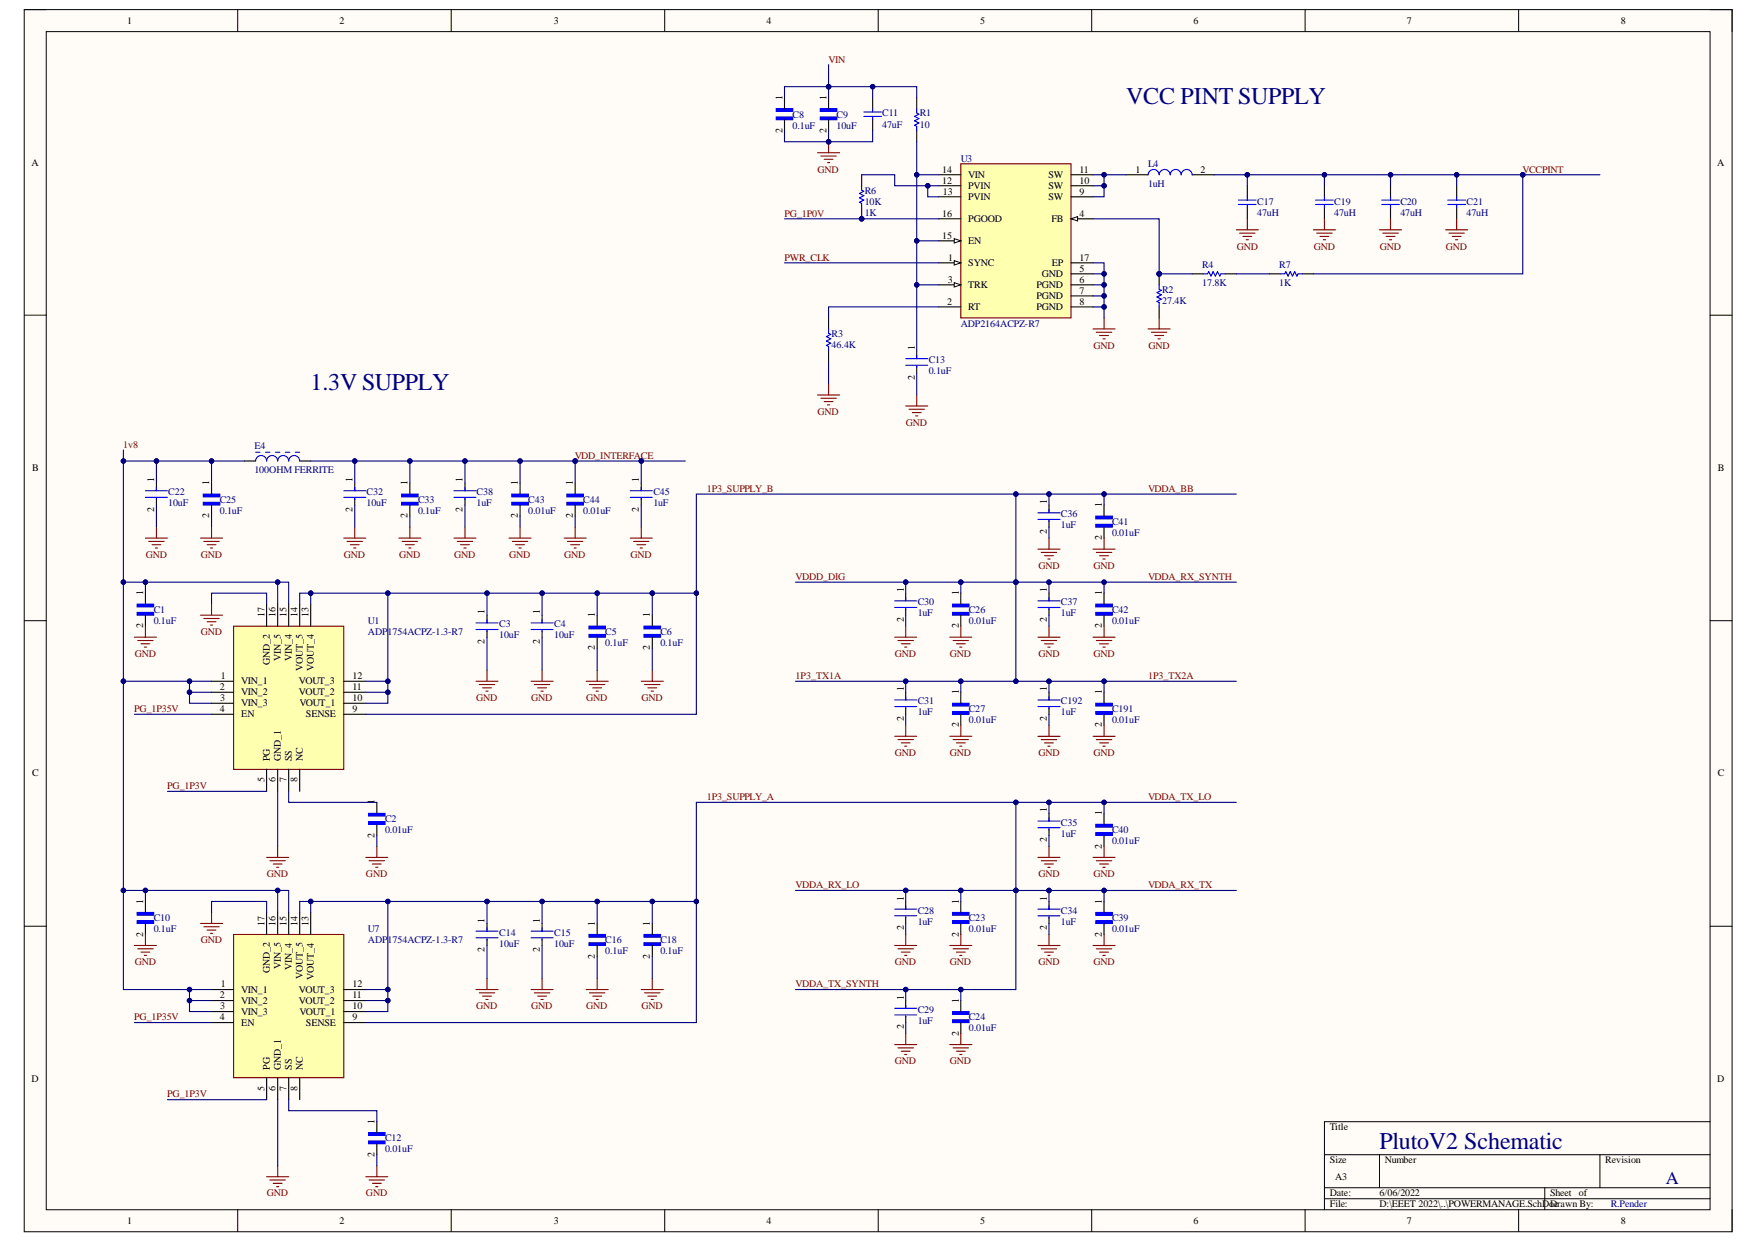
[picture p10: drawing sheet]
<svg xmlns="http://www.w3.org/2000/svg" width="297mm" height="210mm" viewBox="0 0 297 210" stroke-linecap="round" stroke-linejoin="round" font-family="sans-serif">
<defs><g id="words">
<g font-size="4.1" fill="#000080">
<text x="190" y="17.5">VCC PINT SUPPLY</text>
<text x="52.4" y="65.8">1.3V SUPPLY</text>
<text x="232.8" y="193.9">PlutoV2 Schematic</text>
</g>
<text font-size="3" fill="#000080" x="281.1" y="199.7">A</text>
<g font-size="1.7">
<text x="21.5" y="4">1</text>
<text x="57.3" y="4">2</text>
<text x="93.5" y="4">3</text>
<text x="129.4" y="4">4</text>
<text x="165.5" y="4">5</text>
<text x="201.5" y="4">6</text>
<text x="237.4" y="4">7</text>
<text x="273.5" y="4">8</text>
<text x="132.1" y="16.9" transform="rotate(-90 132.1 16.9)">1</text>
<text x="139.5" y="16.9" transform="rotate(-90 139.5 16.9)">1</text>
<text x="132.1" y="22.5" transform="rotate(-90 132.1 22.5)">2</text>
<text x="139.5" y="22.5" transform="rotate(-90 139.5 22.5)">2</text>
<text x="5.3" y="27.9">A</text>
<text x="159" y="29.1">14</text>
<text x="182.2" y="29.1">11</text>
<text x="191.6" y="29.1">1</text>
<text x="202.6" y="29.1">2</text>
<text x="289.8" y="27.9">A</text>
<text x="159" y="31">12</text>
<text x="159.1" y="32.8">13</text>
<text x="163.4" y="31.9">PVIN</text>
<text x="163.4" y="33.8">PVIN</text>
<text x="163.4" y="30.1">VIN</text>
<text x="176.9" y="33.8">SW</text>
<text x="176.9" y="31.9">SW</text>
<text x="176.9" y="30.1">SW</text>
<text x="182.2" y="32.8">9</text>
<text x="182.2" y="31">10</text>
<text x="159" y="40.3">15</text>
<text x="159" y="36.6">16</text>
<text x="163.4" y="41.2">EN</text>
<text x="163.4" y="37.5">PGOOD</text>
<text x="177.5" y="37.5">FB</text>
<text x="182.2" y="36.6">4</text>
<text x="160" y="47.7">3</text>
<text x="160" y="44">1</text>
<text x="163.4" y="44.9">SYNC</text>
<text x="175.8" y="46.8">GND</text>
<text x="177.5" y="44.9">EP</text>
<text x="182.2" y="44">17</text>
<text x="182.2" y="45.8">5</text>
<text x="182.2" y="47.7">6</text>
<text x="159.9" y="51.4">2</text>
<text x="163.4" y="52.3">RT</text>
<text x="163.4" y="48.6">TRK</text>
<text x="174.9" y="48.6">PGND</text>
<text x="174.9" y="50.5">PGND</text>
<text x="174.9" y="52.3">PGND</text>
<text x="182.2" y="49.6">7</text>
<text x="182.2" y="51.4">8</text>
<text x="154.4" y="59" transform="rotate(-90 154.4 59)">1</text>
<text x="154.4" y="64.1" transform="rotate(-90 154.4 64.1)">2</text>
<text x="5.4" y="79.5">B</text>
<text x="26" y="81.3" transform="rotate(-90 26 81.3)">1</text>
<text x="35.3" y="81.9" transform="rotate(-90 35.3 81.9)">1</text>
<text x="59.5" y="81.3" transform="rotate(-90 59.5 81.3)">1</text>
<text x="68.8" y="81.9" transform="rotate(-90 68.8 81.9)">1</text>
<text x="78.1" y="81.3" transform="rotate(-90 78.1 81.3)">1</text>
<text x="87.4" y="81.9" transform="rotate(-90 87.4 81.9)">1</text>
<text x="96.7" y="81.9" transform="rotate(-90 96.7 81.9)">1</text>
<text x="107.8" y="81.3" transform="rotate(-90 107.8 81.3)">1</text>
<text x="289.9" y="79.5">B</text>
<text x="26" y="86.4" transform="rotate(-90 26 86.4)">2</text>
<text x="35.3" y="87.5" transform="rotate(-90 35.3 87.5)">2</text>
<text x="59.5" y="86.4" transform="rotate(-90 59.5 86.4)">2</text>
<text x="68.8" y="87.5" transform="rotate(-90 68.8 87.5)">2</text>
<text x="78.1" y="86.4" transform="rotate(-90 78.1 86.4)">2</text>
<text x="87.4" y="87.5" transform="rotate(-90 87.4 87.5)">2</text>
<text x="96.7" y="87.5" transform="rotate(-90 96.7 87.5)">2</text>
<text x="107.8" y="86.4" transform="rotate(-90 107.8 86.4)">2</text>
<text x="176.7" y="85" transform="rotate(-90 176.7 85)">1</text>
<text x="186" y="85.6" transform="rotate(-90 186 85.6)">1</text>
<text x="176.7" y="90.1" transform="rotate(-90 176.7 90.1)">2</text>
<text x="186" y="91.2" transform="rotate(-90 186 91.2)">2</text>
<text x="24.2" y="100.5" transform="rotate(-90 24.2 100.5)">1</text>
<text x="152.5" y="99.9" transform="rotate(-90 152.5 99.9)">1</text>
<text x="161.8" y="100.5" transform="rotate(-90 161.8 100.5)">1</text>
<text x="176.7" y="99.9" transform="rotate(-90 176.7 99.9)">1</text>
<text x="186" y="100.5" transform="rotate(-90 186 100.5)">1</text>
<text x="24.2" y="106" transform="rotate(-90 24.2 106)">2</text>
<text x="44.6" y="104.2" transform="rotate(-90 44.6 104.2)">17</text>
<text x="46.5" y="104.2" transform="rotate(-90 46.5 104.2)">16</text>
<text x="48.3" y="104.2" transform="rotate(-90 48.3 104.2)">15</text>
<text x="50.2" y="104.2" transform="rotate(-90 50.2 104.2)">14</text>
<text x="52.1" y="104.2" transform="rotate(-90 52.1 104.2)">13</text>
<text x="81.8" y="103.6" transform="rotate(-90 81.8 103.6)">1</text>
<text x="91.1" y="103.6" transform="rotate(-90 91.1 103.6)">1</text>
<text x="100.4" y="104.2" transform="rotate(-90 100.4 104.2)">1</text>
<text x="109.7" y="104.2" transform="rotate(-90 109.7 104.2)">1</text>
<text x="152.5" y="104.9" transform="rotate(-90 152.5 104.9)">2</text>
<text x="161.8" y="106" transform="rotate(-90 161.8 106)">2</text>
<text x="176.7" y="104.9" transform="rotate(-90 176.7 104.9)">2</text>
<text x="186" y="106" transform="rotate(-90 186 106)">2</text>
<text x="45.5" y="112.2" transform="rotate(-90 45.5 112.2)">GND_2</text>
<text x="47.4" y="111.5" transform="rotate(-90 47.4 111.5)">VIN_5</text>
<text x="49.3" y="111.6" transform="rotate(-90 49.3 111.6)">VIN_4</text>
<text x="51.1" y="113.2" transform="rotate(-90 51.1 113.2)">VOUT_5</text>
<text x="53" y="113.2" transform="rotate(-90 53 113.2)">VOUT_4</text>
<text x="81.8" y="108.6" transform="rotate(-90 81.8 108.6)">2</text>
<text x="91.1" y="108.6" transform="rotate(-90 91.1 108.6)">2</text>
<text x="100.4" y="109.7" transform="rotate(-90 100.4 109.7)">2</text>
<text x="109.7" y="109.7" transform="rotate(-90 109.7 109.7)">2</text>
<text x="37.1" y="116.4">2</text>
<text x="37.2" y="118.3">3</text>
<text x="37.3" y="114.6">1</text>
<text x="40.7" y="115.5">VIN_1</text>
<text x="40.7" y="117.3">VIN_2</text>
<text x="40.7" y="119.2">VIN_3</text>
<text x="50.4" y="115.5">VOUT_3</text>
<text x="50.4" y="117.3">VOUT_2</text>
<text x="50.5" y="119.2">VOUT_1</text>
<text x="59.5" y="114.6">12</text>
<text x="59.5" y="116.4">11</text>
<text x="59.5" y="118.3">10</text>
<text x="152.5" y="116.6" transform="rotate(-90 152.5 116.6)">1</text>
<text x="161.8" y="117.2" transform="rotate(-90 161.8 117.2)">1</text>
<text x="176.7" y="116.6" transform="rotate(-90 176.7 116.6)">1</text>
<text x="186" y="117.2" transform="rotate(-90 186 117.2)">1</text>
<text x="37.1" y="120.1">4</text>
<text x="40.7" y="121.1">EN</text>
<text x="51.6" y="121.1">SENSE</text>
<text x="59.5" y="120.1">9</text>
<text x="152.5" y="121.6" transform="rotate(-90 152.5 121.6)">2</text>
<text x="161.8" y="122.7" transform="rotate(-90 161.8 122.7)">2</text>
<text x="176.7" y="121.6" transform="rotate(-90 176.7 121.6)">2</text>
<text x="186" y="122.7" transform="rotate(-90 186 122.7)">2</text>
<text x="5.4" y="131">C</text>
<text x="45.5" y="128.5" transform="rotate(-90 45.5 128.5)">PG</text>
<text x="47.4" y="128.5" transform="rotate(-90 47.4 128.5)">GND_1</text>
<text x="49.3" y="128.5" transform="rotate(-90 49.3 128.5)">SS</text>
<text x="51.1" y="128.5" transform="rotate(-90 51.1 128.5)">NC</text>
<text x="289.9" y="131">C</text>
<text x="44.6" y="132" transform="rotate(-90 44.6 132)">5</text>
<text x="46.5" y="132" transform="rotate(-90 46.5 132)">6</text>
<text x="48.3" y="132" transform="rotate(-90 48.3 132)">7</text>
<text x="50.2" y="132" transform="rotate(-90 50.2 132)">8</text>
<text x="63.2" y="135.7" transform="rotate(-90 63.2 135.7)">1</text>
<text x="176.7" y="137.1" transform="rotate(-90 176.7 137.1)">1</text>
<text x="186" y="137.6" transform="rotate(-90 186 137.6)">1</text>
<text x="63.2" y="141.3" transform="rotate(-90 63.2 141.3)">2</text>
<text x="176.7" y="142.1" transform="rotate(-90 176.7 142.1)">2</text>
<text x="186" y="143.2" transform="rotate(-90 186 143.2)">2</text>
<text x="24.2" y="152.5" transform="rotate(-90 24.2 152.5)">1</text>
<text x="81.8" y="155.7" transform="rotate(-90 81.8 155.7)">1</text>
<text x="91.1" y="155.7" transform="rotate(-90 91.1 155.7)">1</text>
<text x="152.5" y="152" transform="rotate(-90 152.5 152)">1</text>
<text x="161.8" y="152.5" transform="rotate(-90 161.8 152.5)">1</text>
<text x="176.7" y="152" transform="rotate(-90 176.7 152)">1</text>
<text x="186" y="152.5" transform="rotate(-90 186 152.5)">1</text>
<text x="24.2" y="158.1" transform="rotate(-90 24.2 158.1)">2</text>
<text x="44.6" y="156.2" transform="rotate(-90 44.6 156.2)">17</text>
<text x="46.5" y="156.2" transform="rotate(-90 46.5 156.2)">16</text>
<text x="48.3" y="156.2" transform="rotate(-90 48.3 156.2)">15</text>
<text x="50.2" y="156.2" transform="rotate(-90 50.2 156.2)">14</text>
<text x="52.1" y="156.2" transform="rotate(-90 52.1 156.2)">13</text>
<text x="81.8" y="160.6" transform="rotate(-90 81.8 160.6)">2</text>
<text x="91.1" y="160.6" transform="rotate(-90 91.1 160.6)">2</text>
<text x="100.4" y="161.8" transform="rotate(-90 100.4 161.8)">2</text>
<text x="100.4" y="156.2" transform="rotate(-90 100.4 156.2)">1</text>
<text x="109.7" y="161.8" transform="rotate(-90 109.7 161.8)">2</text>
<text x="109.7" y="156.2" transform="rotate(-90 109.7 156.2)">1</text>
<text x="152.5" y="156.9" transform="rotate(-90 152.5 156.9)">2</text>
<text x="161.8" y="158.1" transform="rotate(-90 161.8 158.1)">2</text>
<text x="176.7" y="156.9" transform="rotate(-90 176.7 156.9)">2</text>
<text x="186" y="158.1" transform="rotate(-90 186 158.1)">2</text>
<text x="37.3" y="166.6">1</text>
<text x="40.7" y="167.5">VIN_1</text>
<text x="45.5" y="164.2" transform="rotate(-90 45.5 164.2)">GND_2</text>
<text x="47.4" y="163.5" transform="rotate(-90 47.4 163.5)">VIN_5</text>
<text x="49.3" y="163.6" transform="rotate(-90 49.3 163.6)">VIN_4</text>
<text x="50.4" y="167.5">VOUT_3</text>
<text x="51.1" y="165.2" transform="rotate(-90 51.1 165.2)">VOUT_5</text>
<text x="53" y="165.3" transform="rotate(-90 53 165.3)">VOUT_4</text>
<text x="59.5" y="166.6">12</text>
<text x="37.1" y="168.4">2</text>
<text x="37.1" y="172.1">4</text>
<text x="37.2" y="170.3">3</text>
<text x="40.7" y="169.3">VIN_2</text>
<text x="40.7" y="171.2">VIN_3</text>
<text x="40.7" y="173.1">EN</text>
<text x="50.4" y="169.3">VOUT_2</text>
<text x="50.5" y="171.2">VOUT_1</text>
<text x="51.6" y="173.1">SENSE</text>
<text x="59.5" y="168.4">11</text>
<text x="59.5" y="170.3">10</text>
<text x="59.5" y="172.1">9</text>
<text x="152.5" y="173.6" transform="rotate(-90 152.5 173.6)">2</text>
<text x="152.5" y="168.7" transform="rotate(-90 152.5 168.7)">1</text>
<text x="161.8" y="169.2" transform="rotate(-90 161.8 169.2)">1</text>
<text x="161.8" y="174.8" transform="rotate(-90 161.8 174.8)">2</text>
<text x="5.3" y="182.6">D</text>
<text x="44.6" y="184" transform="rotate(-90 44.6 184)">5</text>
<text x="45.5" y="180.5" transform="rotate(-90 45.5 180.5)">PG</text>
<text x="46.5" y="184.1" transform="rotate(-90 46.5 184.1)">6</text>
<text x="47.4" y="180.5" transform="rotate(-90 47.4 180.5)">GND_1</text>
<text x="48.3" y="184.1" transform="rotate(-90 48.3 184.1)">7</text>
<text x="49.3" y="180.5" transform="rotate(-90 49.3 180.5)">SS</text>
<text x="50.2" y="184" transform="rotate(-90 50.2 184)">8</text>
<text x="51.1" y="180.5" transform="rotate(-90 51.1 180.5)">NC</text>
<text x="289.8" y="182.6">D</text>
<text x="63.2" y="189.6" transform="rotate(-90 63.2 189.6)">1</text>
<text x="224.4" y="190.7">Title</text>
<text x="63.2" y="195.3" transform="rotate(-90 63.2 195.3)">2</text>
<text x="224.4" y="196.3">Size</text>
<text x="233.7" y="196.3">Number</text>
<text x="270.9" y="196.3">Revision</text>
<text x="224.4" y="201.8">Date:</text>
<text x="224.4" y="203.7">File:</text>
<text x="225.4" y="199.1">A3</text>
<text x="232.8" y="201.8">6/06/2022</text>
<text x="232.8" y="203.7">D:\EEET 2022\..\POWERMANAGE.SchDoc</text>
<text x="261.6" y="201.8">Sheet</text>
<text x="261.6" y="203.7">Drawn By:</text>
<text x="266.5" y="201.8">of</text>
<text x="21.5" y="206.5">1</text>
<text x="57.3" y="206.5">2</text>
<text x="93.5" y="206.5">3</text>
<text x="129.4" y="206.5">4</text>
<text x="165.5" y="206.5">5</text>
<text x="201.5" y="206.5">6</text>
<text x="237.4" y="206.5">7</text>
<text x="273.5" y="206.5">8</text>
</g>
<g font-size="1.7" fill="#800000">
<text x="139.8" y="10.5">VIN</text>
<text x="138" y="29.1">GND</text>
<text x="257" y="29.1">VCCPINT</text>
<text x="132.4" y="36.6">PG_1P0V</text>
<text x="132.4" y="44">PWR_CLK</text>
<text x="208.7" y="42.1">GND</text>
<text x="221.7" y="42.1">GND</text>
<text x="232.9" y="42.1">GND</text>
<text x="244" y="42.1">GND</text>
<text x="184.5" y="58.8">GND</text>
<text x="193.8" y="58.8">GND</text>
<text x="138" y="70">GND</text>
<text x="152.9" y="71.8">GND</text>
<text x="20.8" y="75.6">1v8</text>
<text x="97" y="77.4">VDD_INTERFACE</text>
<text x="119.3" y="83">1P3_SUPPLY_B</text>
<text x="193.8" y="83">VDDA_BB</text>
<text x="24.6" y="94.1">GND</text>
<text x="33.9" y="94.1">GND</text>
<text x="58.1" y="94.1">GND</text>
<text x="67.3" y="94.1">GND</text>
<text x="76.6" y="94.1">GND</text>
<text x="85.9" y="94.1">GND</text>
<text x="95.2" y="94.1">GND</text>
<text x="106.4" y="94.1">GND</text>
<text x="175.3" y="96">GND</text>
<text x="184.5" y="96">GND</text>
<text x="134.3" y="97.8">VDDD_DIG</text>
<text x="193.8" y="97.8">VDDA_RX_SYNTH</text>
<text x="33.9" y="107.1">GND</text>
<text x="22.7" y="110.8">GND</text>
<text x="151" y="110.8">GND</text>
<text x="160.3" y="110.8">GND</text>
<text x="175.3" y="110.8">GND</text>
<text x="184.5" y="110.8">GND</text>
<text x="80.4" y="118.3">GND</text>
<text x="89.7" y="118.3">GND</text>
<text x="99" y="118.3">GND</text>
<text x="108.2" y="118.3">GND</text>
<text x="134.3" y="114.6">1P3_TX1A</text>
<text x="193.8" y="114.6">1P3_TX2A</text>
<text x="22.6" y="120.1">PG_1P35V</text>
<text x="151" y="127.6">GND</text>
<text x="160.3" y="127.6">GND</text>
<text x="175.3" y="127.6">GND</text>
<text x="184.5" y="127.6">GND</text>
<text x="28.2" y="133.1">PG_1P3V</text>
<text x="119.3" y="135">1P3_SUPPLY_A</text>
<text x="193.8" y="135">VDDA_TX_LO</text>
<text x="45" y="148">GND</text>
<text x="61.8" y="148">GND</text>
<text x="134.3" y="149.8">VDDA_RX_LO</text>
<text x="175.3" y="148">GND</text>
<text x="184.5" y="148">GND</text>
<text x="193.8" y="149.8">VDDA_RX_TX</text>
<text x="33.9" y="159.1">GND</text>
<text x="22.7" y="162.8">GND</text>
<text x="134.3" y="166.6">VDDA_TX_SYNTH</text>
<text x="151" y="162.8">GND</text>
<text x="160.3" y="162.8">GND</text>
<text x="175.3" y="162.8">GND</text>
<text x="184.5" y="162.8">GND</text>
<text x="22.6" y="172.1">PG_1P35V</text>
<text x="80.4" y="170.3">GND</text>
<text x="89.7" y="170.3">GND</text>
<text x="99" y="170.3">GND</text>
<text x="108.2" y="170.3">GND</text>
<text x="151" y="179.6">GND</text>
<text x="160.3" y="179.6">GND</text>
<text x="28.2" y="185.1">PG_1P3V</text>
<text x="45" y="201.8">GND</text>
<text x="61.8" y="201.8">GND</text>
</g>
<g font-size="1.7" fill="#000080">
<text x="133.8" y="19.8">C8</text>
<text x="133.8" y="21.7">0.1uF</text>
<text x="141.2" y="19.8">C9</text>
<text x="141.2" y="21.7">10uF</text>
<text x="148.9" y="19.6">C11</text>
<text x="148.9" y="21.5">47uF</text>
<text x="155.2" y="19.6">R1</text>
<text x="155.2" y="21.5">10</text>
<text x="162.2" y="27.3">U3</text>
<text x="193.8" y="28.2">L4</text>
<text x="145.9" y="32.7">R6</text>
<text x="145.9" y="34.5">10K</text>
<text x="193.8" y="31.5">1uH</text>
<text x="212.2" y="34.5">C17</text>
<text x="225.2" y="34.5">C19</text>
<text x="236.3" y="34.5">C20</text>
<text x="247.5" y="34.5">C21</text>
<text x="145.9" y="36.4">1K</text>
<text x="212.2" y="36.4">47uH</text>
<text x="225.2" y="36.4">47uH</text>
<text x="236.3" y="36.4">47uH</text>
<text x="247.5" y="36.4">47uH</text>
<text x="202.9" y="45.2">R4</text>
<text x="215.9" y="45.2">R7</text>
<text x="196.1" y="49.4">R2</text>
<text x="196.1" y="51.2">27.4K</text>
<text x="202.9" y="48.2">17.8K</text>
<text x="215.9" y="48.2">1K</text>
<text x="140.4" y="56.8">R3</text>
<text x="140.4" y="58.7">46.4K</text>
<text x="162.2" y="55.1">ADP2164ACPZ-R7</text>
<text x="156.7" y="61.2">C13</text>
<text x="156.7" y="63.1">0.1uF</text>
<text x="42.9" y="75.7">E4</text>
<text x="28.4" y="83.6">C22</text>
<text x="42.9" y="79.9">100OHM FERRITE</text>
<text x="61.9" y="83.6">C32</text>
<text x="80.4" y="83.6">C38</text>
<text x="110.3" y="83.6">C45</text>
<text x="28.4" y="85.4">10uF</text>
<text x="37.1" y="84.8">C25</text>
<text x="37.1" y="86.7">0.1uF</text>
<text x="61.9" y="85.4">10uF</text>
<text x="70.6" y="84.8">C33</text>
<text x="70.6" y="86.7">0.1uF</text>
<text x="80.4" y="85.4">1uF</text>
<text x="89.1" y="84.8">C43</text>
<text x="89.1" y="86.7">0.01uF</text>
<text x="98.4" y="84.8">C44</text>
<text x="98.4" y="86.7">0.01uF</text>
<text x="110.3" y="85.4">1uF</text>
<text x="179.1" y="87.3">C36</text>
<text x="179.1" y="89.1">1uF</text>
<text x="187.7" y="88.6">C41</text>
<text x="187.7" y="90.4">0.01uF</text>
<text x="25.9" y="103.4">C1</text>
<text x="25.9" y="105.3">0.1uF</text>
<text x="62.1" y="105.3">U1</text>
<text x="62.1" y="107.1">ADP1754ACPZ-1.3-R7</text>
<text x="84.2" y="105.9">C3</text>
<text x="84.2" y="107.7">10uF</text>
<text x="93.5" y="105.9">C4</text>
<text x="93.5" y="107.7">10uF</text>
<text x="102.2" y="107.1">C5</text>
<text x="111.5" y="107.1">C6</text>
<text x="154.9" y="102.1">C30</text>
<text x="154.9" y="104">1uF</text>
<text x="163.5" y="103.4">C26</text>
<text x="163.5" y="105.3">0.01uF</text>
<text x="179.1" y="102.1">C37</text>
<text x="179.1" y="104">1uF</text>
<text x="187.7" y="103.4">C42</text>
<text x="187.7" y="105.3">0.01uF</text>
<text x="102.2" y="109">0.1uF</text>
<text x="111.5" y="109">0.1uF</text>
<text x="154.9" y="118.9">C31</text>
<text x="179.1" y="118.9">C192</text>
<text x="154.9" y="120.7">1uF</text>
<text x="163.5" y="120.1">C27</text>
<text x="163.5" y="122">0.01uF</text>
<text x="179.1" y="120.7">1uF</text>
<text x="187.7" y="120.1">C191</text>
<text x="187.7" y="122">0.01uF</text>
<text x="65" y="138.7">C2</text>
<text x="65" y="140.6">0.01uF</text>
<text x="179.1" y="139.3">C35</text>
<text x="179.1" y="141.1">1uF</text>
<text x="187.7" y="140.6">C40</text>
<text x="187.7" y="142.4">0.01uF</text>
<text x="25.9" y="155.4">C10</text>
<text x="154.9" y="154.1">C28</text>
<text x="163.5" y="155.4">C23</text>
<text x="179.1" y="154.1">C34</text>
<text x="187.7" y="155.4">C39</text>
<text x="25.9" y="157.3">0.1uF</text>
<text x="62.1" y="157.3">U7</text>
<text x="62.1" y="159.1">ADP1754ACPZ-1.3-R7</text>
<text x="84.2" y="157.9">C14</text>
<text x="84.2" y="159.7">10uF</text>
<text x="93.5" y="157.9">C15</text>
<text x="93.5" y="159.7">10uF</text>
<text x="102.2" y="159.1">C16</text>
<text x="102.2" y="161">0.1uF</text>
<text x="111.5" y="159.1">C18</text>
<text x="111.5" y="161">0.1uF</text>
<text x="154.9" y="156">1uF</text>
<text x="163.5" y="157.3">0.01uF</text>
<text x="179.1" y="156">1uF</text>
<text x="187.7" y="157.3">0.01uF</text>
<text x="154.9" y="170.9">C29</text>
<text x="154.9" y="172.7">1uF</text>
<text x="163.5" y="172.1">C24</text>
<text x="163.5" y="174">0.01uF</text>
<text x="65" y="192.6">C12</text>
<text x="65" y="194.4">0.01uF</text>
<text x="271.8" y="203.7">R.Pender</text>
</g>
</g></defs>
<path d="M4.1 1.6h288.2v206.2h-288.2z" fill-rule="evenodd" fill="#fffcf8"/>
<path d="M4.1 1.6h288.2v206.2h-288.2z" fill="none" stroke="#000" stroke-width=".17"/>
<path d="M7.8 5.3h280.8v198.8h-280.8z" fill-rule="evenodd" fill="#fffcf8"/>
<g fill="none" stroke="#000" stroke-width=".17">
<path d="M4.1 1.6h3.7M7.8 5.3h280.8v198.8h-280.8zM40.1 1.6v3.7M76.1 1.6v3.7M112.2 1.6v3.7M148.2 1.6v3.7M184.2 1.6v3.7M220.3 1.6v3.7M256.3 1.6v3.7M288.6 1.6h3.7v3.7M4.1 53.2h3.7M288.6 53.2h3.7"/>
<path d="M4.1 104.7h3.7M288.6 104.7h3.7M4.1 156.3h3.7M288.6 156.3h3.7M223.5 194.8h65.1M232.8 194.8v5.6M270 194.8v5.6M288.6 189.3h-65.1v14.8M40.1 204.1v3.7M76.1 204.1v3.7M112.2 204.1v3.7M148.2 204.1v3.7"/>
<path d="M184.2 204.1v3.7M220.3 204.1v3.7M223.5 200.4h65.1M223.5 202.3h65.1M256.3 204.1v3.7M260.7 200.4v3.7M292.3 204.1v3.7"/>
</g>
<path d="M162.2 27.6h18.6v26h-18.6z" fill-rule="evenodd" fill="#ffffb0"/>
<path d="M162.2 27.6h18.6v26h-18.6z" fill="none" stroke="#800000" stroke-width=".19"/>
<path d="M158.4 31.3h3.8M158.4 33.2h3.8M158.4 29.5h3.8M158.4 40.6h3.8" fill="none" stroke="#000" stroke-width=".18"/>
<path d="M180.8 33.2h3.7M180.8 31.3h3.7M180.8 29.5h3.7" fill="none" stroke="#000" stroke-width=".19"/>
<path d="M161 40.3l1.2 .3-1.2 .4z" fill="#f8fcff"/>
<path d="M161 40.3l1.2 .3-1.2 .4z" fill="none" stroke="#000" stroke-width=".17"/>
<path d="M180.8 36.9h3.7M180.8 44.3h3.7" fill="none" stroke="#000" stroke-width=".19"/>
<path d="M180.8 36.9l1.1-.3v.7z" fill="#f8fcff"/>
<path d="M180.8 36.9l1.1-.3v.7z" fill="none" stroke="#000" stroke-width=".17"/>
<path d="M158.4 36.9h3.8M158.4 51.8h3.8M158.4 44.3h3.8" fill="none" stroke="#000" stroke-width=".18"/>
<path d="M161 44l1.2 .3-1.2 .4z" fill="#f8fcff"/>
<path d="M161 44l1.2 .3-1.2 .4z" fill="none" stroke="#000" stroke-width=".17"/>
<path d="M158.4 48.1h3.8" fill="none" stroke="#000" stroke-width=".18"/>
<path d="M161 47.7l1.2 .4-1.2 .3z" fill="#f8fcff"/>
<path d="M161 47.7l1.2 .4-1.2 .3z" fill="none" stroke="#000" stroke-width=".17"/>
<path d="M180.8 46.2h3.7M180.8 48.1h3.7M180.8 49.9h3.7M180.8 51.8h3.7" fill="none" stroke="#000" stroke-width=".19"/>
<path d="M39.4 105.7h18.6v24.1h-18.6z" fill-rule="evenodd" fill="#ffffb0"/>
<path d="M39.4 105.7h18.6v24.1h-18.6z" fill="none" stroke="#800000" stroke-width=".18"/>
<g fill="none" stroke="#000" stroke-width=".18">
<path d="M35.7 114.9h3.7M35.7 116.8h3.7M35.7 118.7h3.7M45 101.9v3.8M46.9 101.9v3.8M48.7 101.9v3.8M50.6 101.9v3.8M52.4 101.9v3.8M58 114.9h3.7M58 116.8h3.7M58 118.7h3.7M35.7 120.5h3.7"/>
<path d="M45 129.8v3.7M46.9 129.8v3.7M48.7 129.8v3.7M50.6 129.8v3.7M58 120.5h3.7"/>
</g>
<path d="M39.4 157.7h18.6v24.1h-18.6z" fill-rule="evenodd" fill="#ffffb0"/>
<path d="M184.5 55.5h3.7M185 56.1h2.6M185.6 56.6h1.5M186.1 57.2h.4M186.3 53.6v1.9M39.4 157.7h18.6v24.1h-18.6z" fill="none" stroke="#800000" stroke-width=".19"/>
<path d="M45 154v3.7M46.9 154v3.7M48.7 154v3.7M50.6 154v3.7M52.4 154v3.7M35.7 167h3.7M35.7 168.8h3.7M35.7 170.7h3.7M58 167h3.7M58 168.8h3.7M58 170.7h3.7" fill="none" stroke="#000" stroke-width=".18"/>
<path d="M35.7 172.5h3.7M58 172.5h3.7M45 181.8v3.8M46.9 181.8v3.8M48.7 181.8v3.8M50.6 181.8v3.8" fill="none" stroke="#000" stroke-width=".19"/>
<circle cx="145.4" cy="36.9" r=".37" fill="#000080"/>
<circle cx="145.4" cy="36.9" r=".37" fill="none" stroke="#000080" stroke-width=".17"/>
<path d="M145.4 29.5v1.8M145.4 35.1v1.8" fill="none" stroke="#000" stroke-width=".18"/>
<circle cx="145.4" cy="36.9" r=".37" fill="#000080"/>
<circle cx="145.4" cy="36.9" r=".37" fill="none" stroke="#000080" stroke-width=".17"/>
<path d="M154.7 18.3v.8l.4 .2-.8 .3 .8 .4-.8 .4 .8 .4-.8 .3 .4 .2v.8M145.4 31.3v.8l.4 .2-.8 .3 .8 .4-.8 .4 .8 .4-.8 .3 .4 .2v.8" fill="none" stroke="#00f" stroke-width=".18"/>
<path d="M190.1 29.5h3.7M201.2 29.5h3.7" fill="none" stroke="#000" stroke-width=".19"/>
<path d="M193.8 29.5a.93 .93 0 0 1 .9-.9 .93 .93 0 0 1 .9 .9 .93 .93 0 0 1 1-.9 .93 .93 0 0 1 .9 .9 .93 .93 0 0 1 .9-.9 .93 .93 0 0 1 .9 .9 .93 .93 0 0 1 1-.9 .93 .93 0 0 1 .9 .9" fill="none" stroke="#00f" stroke-width=".19"/>
<path d="M154.7 16.5v1.8M154.7 22.1v1.8" fill="none" stroke="#000" stroke-width=".18"/>
<path d="M131 18.3h2.8v.5h-2.8z" fill-rule="evenodd" fill="#00f"/>
<path d="M131 18.3h2.8v.5h-2.8z" fill="none" stroke="#00f" stroke-width=".18"/>
<path d="M131 19.7h2.8v.5h-2.8z" fill-rule="evenodd" fill="#00f"/>
<path d="M131 19.7h2.8v.5h-2.8z" fill="none" stroke="#00f" stroke-width=".18"/>
<path d="M132.4 16.5v1.8M132.4 20.2v1.9" fill="none" stroke="#000" stroke-width=".18"/>
<path d="M138.4 18.3h2.8v.5h-2.8z" fill-rule="evenodd" fill="#00f"/>
<path d="M138.4 18.3h2.8v.5h-2.8z" fill="none" stroke="#00f" stroke-width=".18"/>
<path d="M138.4 19.7h2.8v.5h-2.8z" fill-rule="evenodd" fill="#00f"/>
<path d="M138.4 19.7h2.8v.5h-2.8zM145.8 19.6h3M145.8 18.9h3M147.3 18.3v.6M147.3 19.6v.6" fill="none" stroke="#00f" stroke-width=".18"/>
<path d="M139.8 16.5v1.8M147.3 16.5v1.8M139.8 20.2v1.9M147.3 20.2v1.9" fill="none" stroke="#000" stroke-width=".18"/>
<path d="M138 25.8h3.7M138.5 26.3h2.6M139.1 26.9h1.5M139.7 27.4h.3M139.8 23.9v1.9" fill="none" stroke="#800000" stroke-width=".18"/>
<circle cx="139.8" cy="23.9" r=".37" fill="#000080"/>
<circle cx="139.8" cy="23.9" r=".37" fill="none" stroke="#000080" stroke-width=".17"/>
<path d="M154.7 59.2v1.3M154.7 61.8v1.1" fill="none" stroke="#000" stroke-width=".18"/>
<path d="M154.7 60v.5M152.9 60.5h3.7M152.9 61.6h3.7M154.7 61.8v.2" fill="none" stroke="#00f" stroke-width=".18"/>
<path d="M152.9 68.5h3.7M153.4 69.1h2.6M154 69.6h1.5M154.5 70.2h.4M154.7 66.6v1.9" fill="none" stroke="#800000" stroke-width=".18"/>
<circle cx="195.6" cy="46.2" r=".37" fill="#000080"/>
<circle cx="195.6" cy="46.2" r=".37" fill="none" stroke="#000080" stroke-width=".17"/>
<path d="M195.6 46.2v1.9M195.6 51.8v1.8" fill="none" stroke="#000" stroke-width=".19"/>
<circle cx="195.6" cy="46.2" r=".37" fill="#000080"/>
<circle cx="195.6" cy="46.2" r=".37" fill="none" stroke="#000080" stroke-width=".17"/>
<g fill="none" stroke="#00f" stroke-width=".19">
<path d="M209 34.5h3M209 33.8h3M210.5 33.2v.6M210.5 34.5v.6M222 34.5h3M222 33.8h3M223.5 33.2v.6M223.5 34.5v.6M233.2 34.5h3M233.2 33.8h3M234.7 33.2v.6M234.7 34.5v.6"/>
<path d="M244.4 34.5h2.9M244.4 33.8h2.9M245.8 33.2v.6M245.8 34.5v.6M195.6 48.1v.7l.4 .2-.7 .4 .7 .3-.7 .4 .7 .4-.7 .4 .3 .1v.8M203.1 46.2h.7l.2-.4 .4 .8 .3-.8 .4 .8 .4-.8 .4 .8 .1-.4h.8M216.1 46.2h.7l.2-.4 .4 .8 .4-.8 .3 .8 .4-.8 .4 .8 .2-.4h.7"/>
</g>
<path d="M210.5 31.3v1.9M210.5 35.1v1.8M223.5 31.3v1.9M223.5 35.1v1.8M234.7 31.3v1.9M234.7 35.1v1.8M245.8 31.3v1.9M245.8 35.1v1.8M201.2 46.2h1.9M206.8 46.2h1.9M214.2 46.2h1.9M219.8 46.2h1.9" fill="none" stroke="#000" stroke-width=".19"/>
<g fill="none" stroke="#800000" stroke-width=".19">
<path d="M208.7 38.8h3.7M209.2 39.3h2.6M209.8 39.9h1.5M210.5 36.9v1.9M221.7 38.8h3.7M222.2 39.3h2.6M222.8 39.9h1.5M223.5 36.9v1.9M232.8 38.8h3.7M233.4 39.3h2.6M233.9 39.9h1.5M234.7 36.9v1.9"/>
<path d="M244 38.8h3.7M244.5 39.3h2.6M245.1 39.9h1.5M245.8 36.9v1.9M193.8 55.5h3.7M194.3 56.1h2.6M194.9 56.6h1.5M195.5 57.2h.3M195.6 53.6v1.9M210.3 40.5h.4M223.3 40.5h.4M234.5 40.5h.4"/>
<path d="M245.7 40.5h.3"/>
</g>
<circle cx="257" cy="29.5" r=".37" fill="#000080"/>
<circle cx="257" cy="29.5" r=".37" fill="none" stroke="#000080" stroke-width=".17"/>
<path d="M139.8 53.6v1.9M139.8 59.2v1.9" fill="none" stroke="#000" stroke-width=".18"/>
<path d="M139.8 55.5v.7l.4 .2-.7 .4 .7 .4-.7 .3 .7 .4-.7 .4 .3 .2v.7" fill="none" stroke="#00f" stroke-width=".18"/>
<g fill="none" stroke="#800000" stroke-width=".18">
<path d="M138 66.6h3.7M138.5 67.2h2.6M139.1 67.8h1.5M139.7 68.3h.3M139.8 64.8v1.8M33.8 103.8h3.8M34.4 104.4h2.6M35 104.9h1.4M35.5 105.5h.4M35.7 101.9v1.9M33.8 155.8h3.8M34.4 156.4h2.6"/>
<path d="M35 156.9h1.4M35.5 157.5h.4M35.7 154v1.8M45 144.7h3.7M45.6 145.2h2.6M46.1 145.8h1.5M46.7 146.3h.3M46.9 142.8v1.9"/>
</g>
<path d="M45 198.6h3.7M45.6 199.1h2.6M46.1 199.7h1.5M46.9 196.7v1.9M46.7 200.2h.3" fill="none" stroke="#800000" stroke-width=".19"/>
<path d="M23.1 101.9h2.8v.5h-2.8z" fill-rule="evenodd" fill="#00f"/>
<path d="M23.1 101.9h2.8v.5h-2.8z" fill="none" stroke="#00f" stroke-width=".18"/>
<path d="M23.1 103.3h2.8v.5h-2.8z" fill-rule="evenodd" fill="#00f"/>
<path d="M23.1 103.3h2.8v.5h-2.8z" fill="none" stroke="#00f" stroke-width=".18"/>
<path d="M24.5 100.1v1.8M24.5 103.8v1.9" fill="none" stroke="#000" stroke-width=".18"/>
<path d="M22.7 107.5h3.7M23.2 108.1h2.6M23.8 108.6h1.5M24.4 109.2h.3M24.5 105.7v1.8" fill="none" stroke="#800000" stroke-width=".18"/>
<path d="M23.1 154h2.8v.4h-2.8z" fill-rule="evenodd" fill="#00f"/>
<path d="M23.1 154h2.8v.4h-2.8z" fill="none" stroke="#00f" stroke-width=".18"/>
<path d="M23.1 155.4h2.8v.4h-2.8z" fill-rule="evenodd" fill="#00f"/>
<path d="M80.3 105.1h3.8M80.3 106.2h3.8M82.2 104.5v.6M82.2 106.4v.2M89.6 105.1h3.8M89.6 106.2h3.8M91.5 104.5v.6M91.5 106.4v.2M23.1 155.4h2.8v.4h-2.8z" fill="none" stroke="#00f" stroke-width=".18"/>
<path d="M82.2 103.8v1.3M82.2 106.4v1.1M91.5 103.8v1.3M91.5 106.4v1.1M24.5 152.1v1.9M24.5 155.8v1.9" fill="none" stroke="#000" stroke-width=".18"/>
<path d="M22.7 159.5h3.7M24.5 157.7v1.8M23.2 160.1h2.6M23.8 160.7h1.5M24.4 161.2h.3" fill="none" stroke="#800000" stroke-width=".18"/>
<path d="M99.4 105.7h2.8v.4h-2.8z" fill-rule="evenodd" fill="#00f"/>
<path d="M99.4 105.7h2.8v.4h-2.8z" fill="none" stroke="#00f" stroke-width=".18"/>
<path d="M99.4 107.1h2.8v.4h-2.8z" fill-rule="evenodd" fill="#00f"/>
<path d="M99.4 107.1h2.8v.4h-2.8z" fill="none" stroke="#00f" stroke-width=".18"/>
<path d="M100.8 103.8v1.9M100.8 107.5v1.9" fill="none" stroke="#000" stroke-width=".18"/>
<path d="M108.7 105.7h2.8v.4h-2.8z" fill-rule="evenodd" fill="#00f"/>
<path d="M108.7 105.7h2.8v.4h-2.8z" fill="none" stroke="#00f" stroke-width=".18"/>
<path d="M108.7 107.1h2.8v.4h-2.8z" fill-rule="evenodd" fill="#00f"/>
<path d="M108.7 107.1h2.8v.4h-2.8zM80.3 157.1h3.8M80.3 158.2h3.8M82.2 156.6v.5M82.2 158.4v.2M89.6 157.1h3.8M89.6 158.2h3.8M91.5 156.6v.5M91.5 158.4v.2" fill="none" stroke="#00f" stroke-width=".18"/>
<path d="M110.1 103.8v1.9M110.1 107.5v1.9M82.2 155.8v1.3M82.2 158.4v1.1M91.5 155.8v1.3M91.5 158.4v1.1" fill="none" stroke="#000" stroke-width=".18"/>
<g fill="none" stroke="#800000" stroke-width=".18">
<path d="M80.3 114.9h3.8M80.9 115.5h2.6M81.4 116.1h1.5M82 116.6h.4M82.2 113.1v1.8M89.6 114.9h3.8M90.2 115.5h2.6M90.7 116.1h1.5M91.3 116.6h.4M91.5 113.1v1.8M98.9 114.9h3.7M99.5 115.5h2.6"/>
<path d="M100 116.1h1.5M100.6 116.6h.4M100.8 113.1v1.8M108.2 114.9h3.7M108.8 115.5h2.6M109.3 116.1h1.5M109.9 116.6h.4M110.1 113.1v1.8"/>
</g>
<path d="M99.4 157.7h2.8v.4h-2.8z" fill-rule="evenodd" fill="#00f"/>
<path d="M99.4 157.7h2.8v.4h-2.8z" fill="none" stroke="#00f" stroke-width=".18"/>
<path d="M99.4 159.1h2.8v.4h-2.8z" fill-rule="evenodd" fill="#00f"/>
<path d="M99.4 159.1h2.8v.4h-2.8z" fill="none" stroke="#00f" stroke-width=".18"/>
<path d="M100.8 155.8v1.9M100.8 159.5v1.9" fill="none" stroke="#000" stroke-width=".18"/>
<path d="M108.7 157.7h2.8v.4h-2.8z" fill-rule="evenodd" fill="#00f"/>
<path d="M108.7 157.7h2.8v.4h-2.8z" fill="none" stroke="#00f" stroke-width=".18"/>
<path d="M108.7 159.1h2.8v.4h-2.8z" fill-rule="evenodd" fill="#00f"/>
<path d="M108.7 159.1h2.8v.4h-2.8z" fill="none" stroke="#00f" stroke-width=".18"/>
<path d="M110.1 155.8v1.9M110.1 159.5v1.9" fill="none" stroke="#000" stroke-width=".18"/>
<g fill="none" stroke="#800000" stroke-width=".18">
<path d="M80.3 167h3.8M80.9 167.5h2.6M81.4 168.1h1.5M82 168.6h.4M82.2 165.1v1.9M89.6 167h3.8M90.2 167.5h2.6M90.7 168.1h1.5M91.3 168.6h.4M91.5 165.1v1.9M98.9 167h3.7M99.5 167.5h2.6"/>
<path d="M100 168.1h1.5M100.6 168.6h.4M100.8 165.1v1.9M108.2 167h3.7M108.8 167.5h2.6M109.3 168.1h1.5M109.9 168.6h.4M110.1 165.1v1.9"/>
</g>
<path d="M177 85.2v1.3M177 87.8v1.1" fill="none" stroke="#000" stroke-width=".19"/>
<path d="M175.2 86.5h3.7M175.2 87.6h3.7M177 86v.5M177 87.8v.2" fill="none" stroke="#00f" stroke-width=".19"/>
<path d="M184.9 87.1h2.8v.5h-2.8z" fill-rule="evenodd" fill="#00f"/>
<path d="M184.9 87.1h2.8v.5h-2.8z" fill="none" stroke="#00f" stroke-width=".19"/>
<path d="M184.9 88.5h2.8v.4h-2.8z" fill-rule="evenodd" fill="#00f"/>
<path d="M184.9 88.5h2.8v.4h-2.8z" fill="none" stroke="#00f" stroke-width=".19"/>
<path d="M186.3 85.2v1.9M186.3 88.9v1.9" fill="none" stroke="#000" stroke-width=".19"/>
<path d="M175.2 92.7h3.7M175.7 93.2h2.6M176.3 93.8h1.5M176.8 94.3h.4M177 90.8v1.9M184.5 92.7h3.7M185 93.2h2.6M185.6 93.8h1.5M186.1 94.3h.4M186.3 90.8v1.9" fill="none" stroke="#800000" stroke-width=".19"/>
<path d="M152.9 100.1v1.3M152.9 102.7v1.1" fill="none" stroke="#000" stroke-width=".18"/>
<path d="M151 101.4h3.7M151 102.5h3.7M152.9 100.8v.6M152.9 102.7v.2" fill="none" stroke="#00f" stroke-width=".18"/>
<path d="M160.8 101.9h2.8v.5h-2.8z" fill-rule="evenodd" fill="#00f"/>
<path d="M160.8 101.9h2.8v.5h-2.8z" fill="none" stroke="#00f" stroke-width=".18"/>
<path d="M160.8 103.3h2.8v.5h-2.8z" fill-rule="evenodd" fill="#00f"/>
<path d="M160.8 103.3h2.8v.5h-2.8z" fill="none" stroke="#00f" stroke-width=".18"/>
<path d="M162.2 100.1v1.8M162.2 103.8v1.9" fill="none" stroke="#000" stroke-width=".18"/>
<path d="M151 107.5h3.7M151.6 108.1h2.6M152.1 108.6h1.5M152.7 109.2h.3M152.9 105.7v1.8M160.3 107.5h3.7M160.9 108.1h2.6M161.4 108.6h1.5M162 109.2h.3M162.2 105.7v1.8" fill="none" stroke="#800000" stroke-width=".18"/>
<path d="M177 100.1v1.3M177 102.7v1.1" fill="none" stroke="#000" stroke-width=".19"/>
<path d="M175.2 101.4h3.7M175.2 102.5h3.7M177 100.8v.6M177 102.7v.2" fill="none" stroke="#00f" stroke-width=".19"/>
<path d="M184.9 101.9h2.8v.5h-2.8z" fill-rule="evenodd" fill="#00f"/>
<path d="M184.9 101.9h2.8v.5h-2.8z" fill="none" stroke="#00f" stroke-width=".19"/>
<path d="M184.9 103.3h2.8v.5h-2.8z" fill-rule="evenodd" fill="#00f"/>
<path d="M184.9 103.3h2.8v.5h-2.8z" fill="none" stroke="#00f" stroke-width=".19"/>
<path d="M186.3 100.1v1.8M186.3 103.8v1.9" fill="none" stroke="#000" stroke-width=".19"/>
<path d="M175.2 107.5h3.7M175.7 108.1h2.6M176.3 108.6h1.5M176.8 109.2h.4M177 105.7v1.8M184.5 107.5h3.7M185 108.1h2.6M185.6 108.6h1.5M186.1 109.2h.4M186.3 105.7v1.8" fill="none" stroke="#800000" stroke-width=".19"/>
<path d="M152.9 116.8v1.3M152.9 119.4v1.1" fill="none" stroke="#000" stroke-width=".18"/>
<path d="M151 118.1h3.7M151 119.2h3.7M152.9 117.6v.5M152.9 119.4v.2" fill="none" stroke="#00f" stroke-width=".18"/>
<path d="M160.8 118.7h2.8v.4h-2.8z" fill-rule="evenodd" fill="#00f"/>
<path d="M160.8 118.7h2.8v.4h-2.8z" fill="none" stroke="#00f" stroke-width=".18"/>
<path d="M160.8 120.1h2.8v.4h-2.8z" fill-rule="evenodd" fill="#00f"/>
<path d="M160.8 120.1h2.8v.4h-2.8z" fill="none" stroke="#00f" stroke-width=".18"/>
<path d="M162.2 116.8v1.9M162.2 120.5v1.9" fill="none" stroke="#000" stroke-width=".18"/>
<path d="M151 124.2h3.7M151.6 124.8h2.6M152.1 125.3h1.5M152.7 125.9h.3M152.9 122.4v1.8M160.3 124.2h3.7M160.9 124.8h2.6M161.4 125.3h1.5M162 125.9h.3M162.2 122.4v1.8" fill="none" stroke="#800000" stroke-width=".18"/>
<path d="M177 116.8v1.3M177 119.4v1.1" fill="none" stroke="#000" stroke-width=".19"/>
<path d="M175.2 118.1h3.7M175.2 119.2h3.7M177 117.6v.5M177 119.4v.2" fill="none" stroke="#00f" stroke-width=".19"/>
<path d="M184.9 118.7h2.8v.4h-2.8z" fill-rule="evenodd" fill="#00f"/>
<path d="M184.9 118.7h2.8v.4h-2.8z" fill="none" stroke="#00f" stroke-width=".19"/>
<path d="M184.9 120.1h2.8v.4h-2.8z" fill-rule="evenodd" fill="#00f"/>
<path d="M175.2 138.5h3.7M175.2 139.7h3.7M177 138v.5M177 139.8v.2M184.9 120.1h2.8v.4h-2.8z" fill="none" stroke="#00f" stroke-width=".19"/>
<path d="M186.3 116.8v1.9M177 137.2v1.3M177 139.8v1.2M186.3 120.5v1.9" fill="none" stroke="#000" stroke-width=".19"/>
<path d="M175.2 124.2h3.7M175.7 124.8h2.6M176.3 125.3h1.5M176.8 125.9h.4M177 122.4v1.8M184.5 124.2h3.7M185 124.8h2.6M185.6 125.3h1.5M186.1 125.9h.4M186.3 122.4v1.8" fill="none" stroke="#800000" stroke-width=".19"/>
<path d="M184.9 139.1h2.8v.5h-2.8z" fill-rule="evenodd" fill="#00f"/>
<path d="M184.9 139.1h2.8v.5h-2.8z" fill="none" stroke="#00f" stroke-width=".19"/>
<path d="M184.9 140.5h2.8v.5h-2.8z" fill-rule="evenodd" fill="#00f"/>
<path d="M184.9 140.5h2.8v.5h-2.8z" fill="none" stroke="#00f" stroke-width=".19"/>
<path d="M186.3 137.2v1.9M186.3 141v1.8" fill="none" stroke="#000" stroke-width=".19"/>
<path d="M175.2 144.7h3.7M175.7 145.2h2.6M176.3 145.8h1.5M176.8 146.3h.4M177 142.8v1.9M184.5 144.7h3.7M185 145.2h2.6M185.6 145.8h1.5M186.1 146.3h.4M186.3 142.8v1.9" fill="none" stroke="#800000" stroke-width=".19"/>
<path d="M152.9 152.1v1.3M152.9 154.7v1.1" fill="none" stroke="#000" stroke-width=".18"/>
<path d="M151 153.4h3.7M151 154.5h3.7M152.9 152.8v.6M152.9 154.7v.2" fill="none" stroke="#00f" stroke-width=".18"/>
<path d="M160.8 154h2.8v.4h-2.8z" fill-rule="evenodd" fill="#00f"/>
<path d="M160.8 154h2.8v.4h-2.8z" fill="none" stroke="#00f" stroke-width=".18"/>
<path d="M160.8 155.4h2.8v.4h-2.8z" fill-rule="evenodd" fill="#00f"/>
<path d="M160.8 155.4h2.8v.4h-2.8z" fill="none" stroke="#00f" stroke-width=".18"/>
<path d="M162.2 152.1v1.9M162.2 155.8v1.9" fill="none" stroke="#000" stroke-width=".18"/>
<path d="M151 159.5h3.7M152.9 157.7v1.8M160.3 159.5h3.7M162.2 157.7v1.8M151.6 160.1h2.6M152.1 160.7h1.5M152.7 161.2h.3M160.9 160.1h2.6M161.4 160.7h1.5M162 161.2h.3" fill="none" stroke="#800000" stroke-width=".18"/>
<path d="M177 152.1v1.3M177 154.7v1.1" fill="none" stroke="#000" stroke-width=".19"/>
<path d="M175.2 153.4h3.7M175.2 154.5h3.7M177 152.8v.6M177 154.7v.2" fill="none" stroke="#00f" stroke-width=".19"/>
<path d="M184.9 154h2.8v.4h-2.8z" fill-rule="evenodd" fill="#00f"/>
<path d="M184.9 154h2.8v.4h-2.8z" fill="none" stroke="#00f" stroke-width=".19"/>
<path d="M184.9 155.4h2.8v.4h-2.8z" fill-rule="evenodd" fill="#00f"/>
<path d="M184.9 155.4h2.8v.4h-2.8z" fill="none" stroke="#00f" stroke-width=".19"/>
<path d="M186.3 152.1v1.9M186.3 155.8v1.9M152.9 171.4v1.1" fill="none" stroke="#000" stroke-width=".19"/>
<path d="M175.2 159.5h3.7M177 157.7v1.8M184.5 159.5h3.7M186.3 157.7v1.8M175.7 160.1h2.6M176.3 160.7h1.5M176.8 161.2h.4M185 160.1h2.6M185.6 160.7h1.5M186.1 161.2h.4" fill="none" stroke="#800000" stroke-width=".19"/>
<path d="M152.9 168.8v1.3" fill="none" stroke="#000" stroke-width=".18"/>
<path d="M151 170.1h3.7M151 171.2h3.7M152.9 169.6v.5M152.9 171.4v.2" fill="none" stroke="#00f" stroke-width=".18"/>
<path d="M160.8 170.7h2.8v.4h-2.8z" fill-rule="evenodd" fill="#00f"/>
<path d="M160.8 170.7h2.8v.4h-2.8z" fill="none" stroke="#00f" stroke-width=".18"/>
<path d="M160.8 172.1h2.8v.4h-2.8z" fill-rule="evenodd" fill="#00f"/>
<path d="M160.8 172.1h2.8v.4h-2.8z" fill="none" stroke="#00f" stroke-width=".19"/>
<path d="M162.2 168.8v1.9" fill="none" stroke="#000" stroke-width=".18"/>
<path d="M162.2 172.5v1.9" fill="none" stroke="#000" stroke-width=".19"/>
<path d="M151 176.3h3.7M151.6 176.8h2.6M152.1 177.4h1.5M152.7 177.9h.3M152.9 174.4v1.9M160.3 176.3h3.7M160.9 176.8h2.6M161.4 177.4h1.5M162 177.9h.3M162.2 174.4v1.9" fill="none" stroke="#800000" stroke-width=".19"/>
<path d="M62.2 137.2h2.8v.5h-2.8z" fill-rule="evenodd" fill="#00f"/>
<path d="M62.2 137.2h2.8v.5h-2.8z" fill="none" stroke="#00f" stroke-width=".18"/>
<path d="M62.2 138.6h2.8v.5h-2.8z" fill-rule="evenodd" fill="#00f"/>
<path d="M62.2 138.6h2.8v.5h-2.8z" fill="none" stroke="#00f" stroke-width=".18"/>
<path d="M63.6 135.4v1.8M63.6 139.1v1.9" fill="none" stroke="#000" stroke-width=".18"/>
<path d="M62.2 191.1h2.8v.5h-2.8z" fill-rule="evenodd" fill="#00f"/>
<path d="M62.2 191.1h2.8v.5h-2.8z" fill="none" stroke="#00f" stroke-width=".19"/>
<path d="M62.2 192.5h2.8v.5h-2.8z" fill-rule="evenodd" fill="#00f"/>
<path d="M62.2 192.5h2.8v.5h-2.8z" fill="none" stroke="#00f" stroke-width=".19"/>
<path d="M63.6 189.3v1.8M63.6 193v1.8" fill="none" stroke="#000" stroke-width=".19"/>
<path d="M61.7 144.7h3.8M62.3 145.2h2.6M62.9 145.8h1.4M63.4 146.3h.4M63.6 142.8v1.9" fill="none" stroke="#800000" stroke-width=".18"/>
<path d="M61.7 198.6h3.8M62.3 199.1h2.6M62.9 199.7h1.4M63.6 196.7v1.9M63.4 200.2h.4" fill="none" stroke="#800000" stroke-width=".19"/>
<path d="M41.3 77.8h1.8M50.6 77.8h1.8M26.4 81.5v1.3M26.4 84.1v1.1" fill="none" stroke="#000" stroke-width=".18"/>
<path d="M43.1 77.8a.93 .93 0 0 1 1-.9 .93 .93 0 0 1 .9 .9 .93 .93 0 0 1 .9-.9 .93 .93 0 0 1 1 .9 .93 .93 0 0 1 .9-.9 .93 .93 0 0 1 .9 .9 .93 .93 0 0 1 .9-.9 .93 .93 0 0 1 1 .9M43.1 76.3h.8M44.8 76.3h.8M46.5 76.3h.7M48.2 76.3h.7M49.8 76.3h.8M24.5 82.8h3.8M24.5 83.9h3.8M26.4 82.2v.6M26.4 84.1v.2" fill="none" stroke="#00f" stroke-width=".18"/>
<path d="M34.3 83.4h2.8v.4h-2.8z" fill-rule="evenodd" fill="#00f"/>
<path d="M34.3 83.4h2.8v.4h-2.8z" fill="none" stroke="#00f" stroke-width=".18"/>
<path d="M34.3 84.8h2.8v.4h-2.8z" fill-rule="evenodd" fill="#00f"/>
<path d="M34.3 84.8h2.8v.4h-2.8zM58 82.8h3.7M58 83.9h3.7M59.9 82.2v.6M59.9 84.1v.2" fill="none" stroke="#00f" stroke-width=".18"/>
<path d="M35.7 81.5v1.9M35.7 85.2v1.9M59.9 81.5v1.3M59.9 84.1v1.1" fill="none" stroke="#000" stroke-width=".18"/>
<path d="M24.5 90.8h3.8M25.1 91.4h2.6M25.7 91.9h1.4M26.2 92.5h.4M26.4 88.9v1.9M33.8 90.8h3.8M34.4 91.4h2.6M35 91.9h1.4M35.5 92.5h.4M35.7 88.9v1.9" fill="none" stroke="#800000" stroke-width=".18"/>
<path d="M67.8 83.4h2.8v.4h-2.8z" fill-rule="evenodd" fill="#00f"/>
<path d="M67.8 83.4h2.8v.4h-2.8z" fill="none" stroke="#00f" stroke-width=".18"/>
<path d="M67.8 84.8h2.8v.4h-2.8z" fill-rule="evenodd" fill="#00f"/>
<path d="M67.8 84.8h2.8v.4h-2.8zM76.6 82.8h3.7M76.6 83.9h3.7M78.5 82.2v.6M78.5 84.1v.2" fill="none" stroke="#00f" stroke-width=".18"/>
<path d="M69.2 81.5v1.9M69.2 85.2v1.9M78.5 81.5v1.3M78.5 84.1v1.1" fill="none" stroke="#000" stroke-width=".18"/>
<g fill="none" stroke="#800000" stroke-width=".18">
<path d="M58 90.8h3.7M58.6 91.4h2.6M59.1 91.9h1.5M59.7 92.5h.4M59.9 88.9v1.9M67.3 90.8h3.7M67.9 91.4h2.6M68.4 91.9h1.5M69 92.5h.4M69.2 88.9v1.9M76.6 90.8h3.7M77.2 91.4h2.6"/>
<path d="M77.7 91.9h1.5M78.3 92.5h.4M78.5 88.9v1.9"/>
</g>
<path d="M86.4 83.4h2.8v.4h-2.8z" fill-rule="evenodd" fill="#00f"/>
<path d="M86.4 83.4h2.8v.4h-2.8z" fill="none" stroke="#00f" stroke-width=".18"/>
<path d="M86.4 84.8h2.8v.4h-2.8z" fill-rule="evenodd" fill="#00f"/>
<path d="M86.4 84.8h2.8v.4h-2.8z" fill="none" stroke="#00f" stroke-width=".18"/>
<path d="M87.8 81.5v1.9M87.8 85.2v1.9" fill="none" stroke="#000" stroke-width=".18"/>
<path d="M95.7 83.4h2.8v.4h-2.8z" fill-rule="evenodd" fill="#00f"/>
<path d="M95.7 83.4h2.8v.4h-2.8z" fill="none" stroke="#00f" stroke-width=".18"/>
<path d="M95.7 84.8h2.8v.4h-2.8z" fill-rule="evenodd" fill="#00f"/>
<path d="M95.7 84.8h2.8v.4h-2.8zM106.4 82.8h3.7M106.4 83.9h3.7M108.2 82.2v.6M108.2 84.1v.2" fill="none" stroke="#00f" stroke-width=".18"/>
<path d="M97.1 81.5v1.9M97.1 85.2v1.9M108.2 81.5v1.3M108.2 84.1v1.1" fill="none" stroke="#000" stroke-width=".18"/>
<g fill="none" stroke="#800000" stroke-width=".18">
<path d="M85.9 90.8h3.7M86.5 91.4h2.6M87 91.9h1.5M87.6 92.5h.4M87.8 88.9v1.9M95.2 90.8h3.7M95.8 91.4h2.6M96.3 91.9h1.5M96.9 92.5h.4M97.1 88.9v1.9M106.4 90.8h3.7M106.9 91.4h2.6"/>
<path d="M107.5 91.9h1.5M108 92.5h.4M108.2 88.9v1.9"/>
</g>
<circle cx="97.1" cy="77.8" r=".37" fill="#000080"/>
<circle cx="97.1" cy="77.8" r=".37" fill="none" stroke="#000080" stroke-width=".17"/>
<path d="M184.5 46.2h1.8" fill="none" stroke="#000080" stroke-width=".19"/>
<circle cx="186.3" cy="46.2" r=".37" fill="#000080"/>
<circle cx="186.3" cy="46.2" r=".37" fill="none" stroke="#000080" stroke-width=".17"/>
<path d="M184.5 48.1h1.8" fill="none" stroke="#000080" stroke-width=".19"/>
<circle cx="186.3" cy="48.1" r=".37" fill="#000080"/>
<circle cx="186.3" cy="48.1" r=".37" fill="none" stroke="#000080" stroke-width=".17"/>
<path d="M184.5 49.9h1.8" fill="none" stroke="#000080" stroke-width=".19"/>
<circle cx="186.3" cy="49.9" r=".37" fill="#000080"/>
<circle cx="186.3" cy="49.9" r=".37" fill="none" stroke="#000080" stroke-width=".17"/>
<path d="M186.3 51.8v1.8" fill="none" stroke="#000080" stroke-width=".19"/>
<circle cx="186.3" cy="51.8" r=".37" fill="#000080"/>
<circle cx="186.3" cy="51.8" r=".37" fill="none" stroke="#000080" stroke-width=".17"/>
<path d="M158.4 31.3h-1.8v1.9h1.8" fill="none" stroke="#000080" stroke-width=".18"/>
<circle cx="156.6" cy="31.3" r=".37" fill="#000080"/>
<circle cx="156.6" cy="31.3" r=".37" fill="none" stroke="#000080" stroke-width=".17"/>
<path d="M145.4 29.5h5.6v1.8h5.6" fill="none" stroke="#000080" stroke-width=".18"/>
<circle cx="156.6" cy="31.3" r=".37" fill="#000080"/>
<circle cx="156.6" cy="31.3" r=".37" fill="none" stroke="#000080" stroke-width=".17"/>
<path d="M132.4 36.9h26" fill="none" stroke="#000080" stroke-width=".18"/>
<circle cx="145.4" cy="36.9" r=".37" fill="#000080"/>
<circle cx="145.4" cy="36.9" r=".37" fill="none" stroke="#000080" stroke-width=".17"/>
<path d="M184.5 31.3h1.8" fill="none" stroke="#000080" stroke-width=".19"/>
<circle cx="186.3" cy="31.3" r=".37" fill="#000080"/>
<circle cx="186.3" cy="31.3" r=".37" fill="none" stroke="#000080" stroke-width=".17"/>
<path d="M186.3 29.5h3.8" fill="none" stroke="#000080" stroke-width=".19"/>
<circle cx="186.3" cy="29.5" r=".37" fill="#000080"/>
<circle cx="186.3" cy="29.5" r=".37" fill="none" stroke="#000080" stroke-width=".17"/>
<path d="M158.4 29.5h-3.7v11.1h3.7" fill="none" stroke="#000080" stroke-width=".18"/>
<circle cx="154.7" cy="29.5" r=".37" fill="#000080"/>
<circle cx="154.7" cy="29.5" r=".37" fill="none" stroke="#000080" stroke-width=".17"/>
<circle cx="154.7" cy="40.6" r=".37" fill="#000080"/>
<circle cx="154.7" cy="40.6" r=".37" fill="none" stroke="#000080" stroke-width=".17"/>
<path d="M154.7 40.6v7.5h3.7" fill="none" stroke="#000080" stroke-width=".18"/>
<circle cx="154.7" cy="40.6" r=".37" fill="#000080"/>
<circle cx="154.7" cy="40.6" r=".37" fill="none" stroke="#000080" stroke-width=".17"/>
<circle cx="154.7" cy="48.1" r=".37" fill="#000080"/>
<circle cx="154.7" cy="48.1" r=".37" fill="none" stroke="#000080" stroke-width=".17"/>
<path d="M154.7 23.9v5.6" fill="none" stroke="#000080" stroke-width=".18"/>
<circle cx="154.7" cy="29.5" r=".37" fill="#000080"/>
<circle cx="154.7" cy="29.5" r=".37" fill="none" stroke="#000080" stroke-width=".17"/>
<path d="M147.3 14.6v1.9M132.4 44.3h26" fill="none" stroke="#000080" stroke-width=".18"/>
<circle cx="147.3" cy="14.6" r=".37" fill="#000080"/>
<circle cx="147.3" cy="14.6" r=".37" fill="none" stroke="#000080" stroke-width=".17"/>
<path d="M139.8 14.6v1.9" fill="none" stroke="#000080" stroke-width=".18"/>
<circle cx="139.8" cy="14.6" r=".37" fill="#000080"/>
<circle cx="139.8" cy="14.6" r=".37" fill="none" stroke="#000080" stroke-width=".17"/>
<path d="M139.8 22.1v1.8" fill="none" stroke="#000080" stroke-width=".18"/>
<circle cx="139.8" cy="23.9" r=".37" fill="#000080"/>
<circle cx="139.8" cy="23.9" r=".37" fill="none" stroke="#000080" stroke-width=".17"/>
<path d="M139.8 10.9v3.7" fill="none" stroke="#000080" stroke-width=".18"/>
<circle cx="139.8" cy="14.6" r=".37" fill="#000080"/>
<circle cx="139.8" cy="14.6" r=".37" fill="none" stroke="#000080" stroke-width=".17"/>
<path d="M184.5 44.3h1.8v7.5h-1.8" fill="none" stroke="#000080" stroke-width=".19"/>
<circle cx="186.3" cy="46.2" r=".37" fill="#000080"/>
<circle cx="186.3" cy="46.2" r=".37" fill="none" stroke="#000080" stroke-width=".17"/>
<circle cx="186.3" cy="48.1" r=".37" fill="#000080"/>
<circle cx="186.3" cy="48.1" r=".37" fill="none" stroke="#000080" stroke-width=".17"/>
<circle cx="186.3" cy="49.9" r=".37" fill="#000080"/>
<circle cx="186.3" cy="49.9" r=".37" fill="none" stroke="#000080" stroke-width=".17"/>
<circle cx="186.3" cy="51.8" r=".37" fill="#000080"/>
<circle cx="186.3" cy="51.8" r=".37" fill="none" stroke="#000080" stroke-width=".17"/>
<path d="M184.5 29.5h1.8v3.7h-1.8" fill="none" stroke="#000080" stroke-width=".19"/>
<circle cx="186.3" cy="31.3" r=".37" fill="#000080"/>
<circle cx="186.3" cy="31.3" r=".37" fill="none" stroke="#000080" stroke-width=".17"/>
<circle cx="186.3" cy="29.5" r=".37" fill="#000080"/>
<circle cx="186.3" cy="29.5" r=".37" fill="none" stroke="#000080" stroke-width=".17"/>
<path d="M132.4 22.1v1.8h14.9v-1.8" fill="none" stroke="#000080" stroke-width=".18"/>
<circle cx="139.8" cy="23.9" r=".37" fill="#000080"/>
<circle cx="139.8" cy="23.9" r=".37" fill="none" stroke="#000080" stroke-width=".17"/>
<path d="M132.4 16.5v-1.9h22.3v1.9" fill="none" stroke="#000080" stroke-width=".18"/>
<circle cx="139.8" cy="14.6" r=".37" fill="#000080"/>
<circle cx="139.8" cy="14.6" r=".37" fill="none" stroke="#000080" stroke-width=".17"/>
<circle cx="147.3" cy="14.6" r=".37" fill="#000080"/>
<circle cx="147.3" cy="14.6" r=".37" fill="none" stroke="#000080" stroke-width=".17"/>
<path d="M154.7 48.1v11.1" fill="none" stroke="#000080" stroke-width=".18"/>
<circle cx="154.7" cy="48.1" r=".37" fill="#000080"/>
<circle cx="154.7" cy="48.1" r=".37" fill="none" stroke="#000080" stroke-width=".17"/>
<path d="M154.7 62.9v3.7" fill="none" stroke="#000080" stroke-width=".18"/>
<path d="M184.5 36.9h11.1v9.3M208.7 46.2h5.5" fill="none" stroke="#000080" stroke-width=".19"/>
<circle cx="195.6" cy="46.2" r=".37" fill="#000080"/>
<circle cx="195.6" cy="46.2" r=".37" fill="none" stroke="#000080" stroke-width=".17"/>
<path d="M195.6 46.2h5.6" fill="none" stroke="#000080" stroke-width=".19"/>
<circle cx="195.6" cy="46.2" r=".37" fill="#000080"/>
<circle cx="195.6" cy="46.2" r=".37" fill="none" stroke="#000080" stroke-width=".17"/>
<path d="M257 29.5v16.7h-35.3" fill="none" stroke="#000080" stroke-width=".19"/>
<circle cx="257" cy="29.5" r=".37" fill="#000080"/>
<circle cx="257" cy="29.5" r=".37" fill="none" stroke="#000080" stroke-width=".17"/>
<path d="M210.5 29.5v1.8" fill="none" stroke="#000080" stroke-width=".19"/>
<circle cx="210.5" cy="29.5" r=".37" fill="#000080"/>
<circle cx="210.5" cy="29.5" r=".37" fill="none" stroke="#000080" stroke-width=".17"/>
<path d="M223.5 29.5v1.8" fill="none" stroke="#000080" stroke-width=".19"/>
<circle cx="223.5" cy="29.5" r=".37" fill="#000080"/>
<circle cx="223.5" cy="29.5" r=".37" fill="none" stroke="#000080" stroke-width=".17"/>
<path d="M234.7 29.5v1.8" fill="none" stroke="#000080" stroke-width=".19"/>
<circle cx="234.7" cy="29.5" r=".37" fill="#000080"/>
<circle cx="234.7" cy="29.5" r=".37" fill="none" stroke="#000080" stroke-width=".17"/>
<path d="M245.8 29.5v1.8" fill="none" stroke="#000080" stroke-width=".19"/>
<circle cx="245.8" cy="29.5" r=".37" fill="#000080"/>
<circle cx="245.8" cy="29.5" r=".37" fill="none" stroke="#000080" stroke-width=".17"/>
<path d="M204.9 29.5h65.1" fill="none" stroke="#000080" stroke-width=".19"/>
<circle cx="210.5" cy="29.5" r=".37" fill="#000080"/>
<circle cx="210.5" cy="29.5" r=".37" fill="none" stroke="#000080" stroke-width=".17"/>
<circle cx="223.5" cy="29.5" r=".37" fill="#000080"/>
<circle cx="223.5" cy="29.5" r=".37" fill="none" stroke="#000080" stroke-width=".17"/>
<circle cx="234.7" cy="29.5" r=".37" fill="#000080"/>
<circle cx="234.7" cy="29.5" r=".37" fill="none" stroke="#000080" stroke-width=".17"/>
<circle cx="245.8" cy="29.5" r=".37" fill="#000080"/>
<circle cx="245.8" cy="29.5" r=".37" fill="none" stroke="#000080" stroke-width=".17"/>
<circle cx="257" cy="29.5" r=".37" fill="#000080"/>
<circle cx="257" cy="29.5" r=".37" fill="none" stroke="#000080" stroke-width=".17"/>
<path d="M158.4 51.8h-18.6v1.8M139.8 61.1v3.7M61.7 167h3.8v3.7h-3.8" fill="none" stroke="#000080" stroke-width=".18"/>
<circle cx="65.5" cy="168.8" r=".37" fill="#000080"/>
<circle cx="65.5" cy="168.8" r=".37" fill="none" stroke="#000080" stroke-width=".17"/>
<circle cx="65.5" cy="167" r=".37" fill="#000080"/>
<circle cx="65.5" cy="167" r=".37" fill="none" stroke="#000080" stroke-width=".17"/>
<path d="M61.7 168.8h3.8" fill="none" stroke="#000080" stroke-width=".18"/>
<circle cx="65.5" cy="168.8" r=".37" fill="#000080"/>
<circle cx="65.5" cy="168.8" r=".37" fill="none" stroke="#000080" stroke-width=".17"/>
<path d="M61.7 114.9h3.8v3.8h-3.8" fill="none" stroke="#000080" stroke-width=".18"/>
<circle cx="65.5" cy="114.9" r=".37" fill="#000080"/>
<circle cx="65.5" cy="114.9" r=".37" fill="none" stroke="#000080" stroke-width=".17"/>
<circle cx="65.5" cy="116.8" r=".37" fill="#000080"/>
<circle cx="65.5" cy="116.8" r=".37" fill="none" stroke="#000080" stroke-width=".17"/>
<path d="M61.7 116.8h3.8" fill="none" stroke="#000080" stroke-width=".18"/>
<circle cx="65.5" cy="116.8" r=".37" fill="#000080"/>
<circle cx="65.5" cy="116.8" r=".37" fill="none" stroke="#000080" stroke-width=".17"/>
<path d="M50.6 101.9v-1.8h1.8v1.8" fill="none" stroke="#000080" stroke-width=".18"/>
<circle cx="52.4" cy="100.1" r=".37" fill="#000080"/>
<circle cx="52.4" cy="100.1" r=".37" fill="none" stroke="#000080" stroke-width=".17"/>
<path d="M52.4 100.1h13.1v14.8" fill="none" stroke="#000080" stroke-width=".18"/>
<circle cx="52.4" cy="100.1" r=".37" fill="#000080"/>
<circle cx="52.4" cy="100.1" r=".37" fill="none" stroke="#000080" stroke-width=".17"/>
<circle cx="65.5" cy="100.1" r=".37" fill="#000080"/>
<circle cx="65.5" cy="100.1" r=".37" fill="none" stroke="#000080" stroke-width=".17"/>
<circle cx="65.5" cy="114.9" r=".37" fill="#000080"/>
<circle cx="65.5" cy="114.9" r=".37" fill="none" stroke="#000080" stroke-width=".17"/>
<path d="M50.6 154v-1.9h1.8v1.9" fill="none" stroke="#000080" stroke-width=".18"/>
<circle cx="52.4" cy="152.1" r=".37" fill="#000080"/>
<circle cx="52.4" cy="152.1" r=".37" fill="none" stroke="#000080" stroke-width=".17"/>
<path d="M52.4 152.1h13.1v14.9" fill="none" stroke="#000080" stroke-width=".18"/>
<circle cx="52.4" cy="152.1" r=".37" fill="#000080"/>
<circle cx="52.4" cy="152.1" r=".37" fill="none" stroke="#000080" stroke-width=".17"/>
<circle cx="65.5" cy="152.1" r=".37" fill="#000080"/>
<circle cx="65.5" cy="152.1" r=".37" fill="none" stroke="#000080" stroke-width=".17"/>
<circle cx="65.5" cy="167" r=".37" fill="#000080"/>
<circle cx="65.5" cy="167" r=".37" fill="none" stroke="#000080" stroke-width=".17"/>
<path d="M46.9 98.2h1.8v3.7M35.7 101.9v-1.8h9.3v1.8M46.9 133.5v9.3M35.7 154v-1.9h9.3v1.9" fill="none" stroke="#000080" stroke-width=".18"/>
<path d="M46.9 185.6v11.1" fill="none" stroke="#000080" stroke-width=".19"/>
<circle cx="46.9" cy="98.2" r=".37" fill="#000080"/>
<circle cx="46.9" cy="98.2" r=".37" fill="none" stroke="#000080" stroke-width=".17"/>
<path d="M46.9 150.2h1.8v3.8" fill="none" stroke="#000080" stroke-width=".18"/>
<circle cx="46.9" cy="150.2" r=".37" fill="#000080"/>
<circle cx="46.9" cy="150.2" r=".37" fill="none" stroke="#000080" stroke-width=".17"/>
<path d="M35.7 168.8h-3.7v1.9h3.7" fill="none" stroke="#000080" stroke-width=".18"/>
<circle cx="32" cy="168.8" r=".37" fill="#000080"/>
<circle cx="32" cy="168.8" r=".37" fill="none" stroke="#000080" stroke-width=".17"/>
<path d="M32 167v1.8" fill="none" stroke="#000080" stroke-width=".18"/>
<circle cx="32" cy="168.8" r=".37" fill="#000080"/>
<circle cx="32" cy="168.8" r=".37" fill="none" stroke="#000080" stroke-width=".17"/>
<circle cx="32" cy="167" r=".37" fill="#000080"/>
<circle cx="32" cy="167" r=".37" fill="none" stroke="#000080" stroke-width=".17"/>
<path d="M20.8 114.9h14.9" fill="none" stroke="#000080" stroke-width=".18"/>
<circle cx="20.8" cy="114.9" r=".37" fill="#000080"/>
<circle cx="20.8" cy="114.9" r=".37" fill="none" stroke="#000080" stroke-width=".17"/>
<circle cx="32" cy="114.9" r=".37" fill="#000080"/>
<circle cx="32" cy="114.9" r=".37" fill="none" stroke="#000080" stroke-width=".17"/>
<path d="M35.7 116.8h-3.7v1.9h3.7" fill="none" stroke="#000080" stroke-width=".18"/>
<circle cx="32" cy="116.8" r=".37" fill="#000080"/>
<circle cx="32" cy="116.8" r=".37" fill="none" stroke="#000080" stroke-width=".17"/>
<path d="M32 114.9v1.9" fill="none" stroke="#000080" stroke-width=".18"/>
<circle cx="32" cy="114.9" r=".37" fill="#000080"/>
<circle cx="32" cy="114.9" r=".37" fill="none" stroke="#000080" stroke-width=".17"/>
<circle cx="32" cy="116.8" r=".37" fill="#000080"/>
<circle cx="32" cy="116.8" r=".37" fill="none" stroke="#000080" stroke-width=".17"/>
<path d="M20.8 150.2h26.1v3.8" fill="none" stroke="#000080" stroke-width=".18"/>
<circle cx="20.8" cy="150.2" r=".37" fill="#000080"/>
<circle cx="20.8" cy="150.2" r=".37" fill="none" stroke="#000080" stroke-width=".17"/>
<circle cx="24.5" cy="150.2" r=".37" fill="#000080"/>
<circle cx="24.5" cy="150.2" r=".37" fill="none" stroke="#000080" stroke-width=".17"/>
<circle cx="46.9" cy="150.2" r=".37" fill="#000080"/>
<circle cx="46.9" cy="150.2" r=".37" fill="none" stroke="#000080" stroke-width=".17"/>
<path d="M22.7 120.5h13" fill="none" stroke="#000080" stroke-width=".18"/>
<path d="M117.5 152.1v20.4h-55.8M22.7 172.5h13" fill="none" stroke="#000080" stroke-width=".19"/>
<circle cx="117.5" cy="152.1" r=".37" fill="#000080"/>
<circle cx="117.5" cy="152.1" r=".37" fill="none" stroke="#000080" stroke-width=".17"/>
<path d="M28.3 185.6h16.7" fill="none" stroke="#000080" stroke-width=".19"/>
<path d="M24.5 98.2v1.9M28.3 133.5h16.7" fill="none" stroke="#000080" stroke-width=".18"/>
<circle cx="24.5" cy="98.2" r=".37" fill="#000080"/>
<circle cx="24.5" cy="98.2" r=".37" fill="none" stroke="#000080" stroke-width=".17"/>
<path d="M46.9 101.9v-3.7h-26.1v68.8h14.9" fill="none" stroke="#000080" stroke-width=".18"/>
<circle cx="32" cy="167" r=".37" fill="#000080"/>
<circle cx="32" cy="167" r=".37" fill="none" stroke="#000080" stroke-width=".17"/>
<circle cx="20.8" cy="150.2" r=".37" fill="#000080"/>
<circle cx="20.8" cy="150.2" r=".37" fill="none" stroke="#000080" stroke-width=".17"/>
<circle cx="20.8" cy="114.9" r=".37" fill="#000080"/>
<circle cx="20.8" cy="114.9" r=".37" fill="none" stroke="#000080" stroke-width=".17"/>
<circle cx="20.8" cy="98.2" r=".37" fill="#000080"/>
<circle cx="20.8" cy="98.2" r=".37" fill="none" stroke="#000080" stroke-width=".17"/>
<circle cx="24.5" cy="98.2" r=".37" fill="#000080"/>
<circle cx="24.5" cy="98.2" r=".37" fill="none" stroke="#000080" stroke-width=".17"/>
<circle cx="46.9" cy="98.2" r=".37" fill="#000080"/>
<circle cx="46.9" cy="98.2" r=".37" fill="none" stroke="#000080" stroke-width=".17"/>
<path d="M24.5 150.2v1.9" fill="none" stroke="#000080" stroke-width=".18"/>
<circle cx="24.5" cy="150.2" r=".37" fill="#000080"/>
<circle cx="24.5" cy="150.2" r=".37" fill="none" stroke="#000080" stroke-width=".17"/>
<path d="M82.2 100.1v3.7" fill="none" stroke="#000080" stroke-width=".18"/>
<circle cx="82.2" cy="100.1" r=".37" fill="#000080"/>
<circle cx="82.2" cy="100.1" r=".37" fill="none" stroke="#000080" stroke-width=".17"/>
<path d="M91.5 100.1v3.7" fill="none" stroke="#000080" stroke-width=".18"/>
<circle cx="91.5" cy="100.1" r=".37" fill="#000080"/>
<circle cx="91.5" cy="100.1" r=".37" fill="none" stroke="#000080" stroke-width=".17"/>
<path d="M100.8 100.1v3.7" fill="none" stroke="#000080" stroke-width=".18"/>
<circle cx="100.8" cy="100.1" r=".37" fill="#000080"/>
<circle cx="100.8" cy="100.1" r=".37" fill="none" stroke="#000080" stroke-width=".17"/>
<path d="M110.1 100.1v3.7" fill="none" stroke="#000080" stroke-width=".18"/>
<circle cx="110.1" cy="100.1" r=".37" fill="#000080"/>
<circle cx="110.1" cy="100.1" r=".37" fill="none" stroke="#000080" stroke-width=".17"/>
<path d="M82.2 107.5v5.6M91.5 107.5v5.6M100.8 109.4v3.7M110.1 109.4v3.7M82.2 152.1v3.7" fill="none" stroke="#000080" stroke-width=".18"/>
<circle cx="82.2" cy="152.1" r=".37" fill="#000080"/>
<circle cx="82.2" cy="152.1" r=".37" fill="none" stroke="#000080" stroke-width=".17"/>
<path d="M91.5 152.1v3.7" fill="none" stroke="#000080" stroke-width=".18"/>
<circle cx="91.5" cy="152.1" r=".37" fill="#000080"/>
<circle cx="91.5" cy="152.1" r=".37" fill="none" stroke="#000080" stroke-width=".17"/>
<path d="M100.8 152.1v3.7" fill="none" stroke="#000080" stroke-width=".18"/>
<circle cx="100.8" cy="152.1" r=".37" fill="#000080"/>
<circle cx="100.8" cy="152.1" r=".37" fill="none" stroke="#000080" stroke-width=".17"/>
<path d="M110.1 152.1v3.7" fill="none" stroke="#000080" stroke-width=".18"/>
<circle cx="110.1" cy="152.1" r=".37" fill="#000080"/>
<circle cx="110.1" cy="152.1" r=".37" fill="none" stroke="#000080" stroke-width=".17"/>
<path d="M82.2 159.5v5.6M91.5 159.5v5.6M100.8 161.4v3.7M110.1 161.4v3.7" fill="none" stroke="#000080" stroke-width=".18"/>
<path d="M186.3 83.4v1.8" fill="none" stroke="#000080" stroke-width=".19"/>
<circle cx="186.3" cy="83.4" r=".37" fill="#000080"/>
<circle cx="186.3" cy="83.4" r=".37" fill="none" stroke="#000080" stroke-width=".17"/>
<path d="M177 88.9v1.9M177 98.2v1.9M177 103.8v1.9M177 120.5v1.9" fill="none" stroke="#000080" stroke-width=".19"/>
<path d="M152.9 103.8v1.9M152.9 120.5v1.9" fill="none" stroke="#000080" stroke-width=".18"/>
<circle cx="177" cy="98.2" r=".37" fill="#000080"/>
<circle cx="177" cy="98.2" r=".37" fill="none" stroke="#000080" stroke-width=".17"/>
<path d="M186.3 98.2v1.9" fill="none" stroke="#000080" stroke-width=".19"/>
<circle cx="186.3" cy="98.2" r=".37" fill="#000080"/>
<circle cx="186.3" cy="98.2" r=".37" fill="none" stroke="#000080" stroke-width=".17"/>
<path d="M171.5 83.4v14.8" fill="none" stroke="#000080" stroke-width=".18"/>
<circle cx="171.5" cy="83.4" r=".37" fill="#000080"/>
<circle cx="171.5" cy="83.4" r=".37" fill="none" stroke="#000080" stroke-width=".17"/>
<circle cx="171.5" cy="98.2" r=".37" fill="#000080"/>
<circle cx="171.5" cy="98.2" r=".37" fill="none" stroke="#000080" stroke-width=".17"/>
<path d="M152.9 98.2v1.9" fill="none" stroke="#000080" stroke-width=".18"/>
<circle cx="152.9" cy="98.2" r=".37" fill="#000080"/>
<circle cx="152.9" cy="98.2" r=".37" fill="none" stroke="#000080" stroke-width=".17"/>
<path d="M162.2 98.2v1.9" fill="none" stroke="#000080" stroke-width=".18"/>
<circle cx="162.2" cy="98.2" r=".37" fill="#000080"/>
<circle cx="162.2" cy="98.2" r=".37" fill="none" stroke="#000080" stroke-width=".17"/>
<path d="M152.9 114.9v1.9" fill="none" stroke="#000080" stroke-width=".18"/>
<circle cx="152.9" cy="114.9" r=".37" fill="#000080"/>
<circle cx="152.9" cy="114.9" r=".37" fill="none" stroke="#000080" stroke-width=".17"/>
<path d="M162.2 114.9v1.9" fill="none" stroke="#000080" stroke-width=".18"/>
<circle cx="162.2" cy="114.9" r=".37" fill="#000080"/>
<circle cx="162.2" cy="114.9" r=".37" fill="none" stroke="#000080" stroke-width=".17"/>
<path d="M177 115v1.8" fill="none" stroke="#000080" stroke-width=".19"/>
<circle cx="177" cy="114.9" r=".38" fill="#000080"/>
<circle cx="177" cy="114.9" r=".38" fill="none" stroke="#000080" stroke-width=".17"/>
<path d="M186.3 115v1.8" fill="none" stroke="#000080" stroke-width=".19"/>
<circle cx="186.3" cy="114.9" r=".37" fill="#000080"/>
<circle cx="186.3" cy="114.9" r=".37" fill="none" stroke="#000080" stroke-width=".17"/>
<path d="M208.7 83.4h-91.2v37.1h-55.8" fill="none" stroke="#000080" stroke-width=".19"/>
<circle cx="117.5" cy="100.1" r=".37" fill="#000080"/>
<circle cx="117.5" cy="100.1" r=".37" fill="none" stroke="#000080" stroke-width=".17"/>
<circle cx="171.5" cy="83.4" r=".37" fill="#000080"/>
<circle cx="171.5" cy="83.4" r=".37" fill="none" stroke="#000080" stroke-width=".17"/>
<circle cx="177" cy="83.4" r=".38" fill="#000080"/>
<circle cx="177" cy="83.4" r=".38" fill="none" stroke="#000080" stroke-width=".17"/>
<circle cx="186.3" cy="83.4" r=".37" fill="#000080"/>
<circle cx="186.3" cy="83.4" r=".37" fill="none" stroke="#000080" stroke-width=".17"/>
<path d="M208.7 98.2h-37.2v16.8h-37.2" fill="none" stroke="#000080" stroke-width=".19"/>
<circle cx="186.3" cy="98.2" r=".37" fill="#000080"/>
<circle cx="186.3" cy="98.2" r=".37" fill="none" stroke="#000080" stroke-width=".17"/>
<circle cx="177" cy="98.2" r=".37" fill="#000080"/>
<circle cx="177" cy="98.2" r=".37" fill="none" stroke="#000080" stroke-width=".17"/>
<circle cx="171.5" cy="98.2" r=".37" fill="#000080"/>
<circle cx="171.5" cy="98.2" r=".37" fill="none" stroke="#000080" stroke-width=".17"/>
<circle cx="171.5" cy="114.9" r=".37" fill="#000080"/>
<circle cx="171.5" cy="114.9" r=".37" fill="none" stroke="#000080" stroke-width=".17"/>
<circle cx="162.2" cy="114.9" r=".37" fill="#000080"/>
<circle cx="162.2" cy="114.9" r=".37" fill="none" stroke="#000080" stroke-width=".17"/>
<circle cx="152.9" cy="114.9" r=".37" fill="#000080"/>
<circle cx="152.9" cy="114.9" r=".37" fill="none" stroke="#000080" stroke-width=".17"/>
<path d="M134.3 98.2h37.2" fill="none" stroke="#000080" stroke-width=".18"/>
<circle cx="171.5" cy="98.2" r=".37" fill="#000080"/>
<circle cx="171.5" cy="98.2" r=".37" fill="none" stroke="#000080" stroke-width=".17"/>
<circle cx="162.2" cy="98.2" r=".37" fill="#000080"/>
<circle cx="162.2" cy="98.2" r=".37" fill="none" stroke="#000080" stroke-width=".17"/>
<circle cx="152.9" cy="98.2" r=".37" fill="#000080"/>
<circle cx="152.9" cy="98.2" r=".37" fill="none" stroke="#000080" stroke-width=".17"/>
<path d="M171.5 115h37.2" fill="none" stroke="#000080" stroke-width=".19"/>
<circle cx="171.5" cy="114.9" r=".37" fill="#000080"/>
<circle cx="171.5" cy="114.9" r=".37" fill="none" stroke="#000080" stroke-width=".17"/>
<circle cx="177" cy="114.9" r=".38" fill="#000080"/>
<circle cx="177" cy="114.9" r=".38" fill="none" stroke="#000080" stroke-width=".17"/>
<circle cx="186.3" cy="114.9" r=".37" fill="#000080"/>
<circle cx="186.3" cy="114.9" r=".37" fill="none" stroke="#000080" stroke-width=".17"/>
<path d="M177 83.4v1.8" fill="none" stroke="#000080" stroke-width=".19"/>
<circle cx="177" cy="83.4" r=".38" fill="#000080"/>
<circle cx="177" cy="83.4" r=".38" fill="none" stroke="#000080" stroke-width=".17"/>
<path d="M65.5 100.1h52" fill="none" stroke="#000080" stroke-width=".18"/>
<circle cx="65.5" cy="100.1" r=".37" fill="#000080"/>
<circle cx="65.5" cy="100.1" r=".37" fill="none" stroke="#000080" stroke-width=".17"/>
<circle cx="82.2" cy="100.1" r=".37" fill="#000080"/>
<circle cx="82.2" cy="100.1" r=".37" fill="none" stroke="#000080" stroke-width=".17"/>
<circle cx="91.5" cy="100.1" r=".37" fill="#000080"/>
<circle cx="91.5" cy="100.1" r=".37" fill="none" stroke="#000080" stroke-width=".17"/>
<circle cx="100.8" cy="100.1" r=".37" fill="#000080"/>
<circle cx="100.8" cy="100.1" r=".37" fill="none" stroke="#000080" stroke-width=".17"/>
<circle cx="110.1" cy="100.1" r=".37" fill="#000080"/>
<circle cx="110.1" cy="100.1" r=".37" fill="none" stroke="#000080" stroke-width=".17"/>
<circle cx="117.5" cy="100.1" r=".37" fill="#000080"/>
<circle cx="117.5" cy="100.1" r=".37" fill="none" stroke="#000080" stroke-width=".17"/>
<path d="M208.7 135.4h-91.2v16.7h-52" fill="none" stroke="#000080" stroke-width=".19"/>
<circle cx="65.5" cy="152.1" r=".37" fill="#000080"/>
<circle cx="65.5" cy="152.1" r=".37" fill="none" stroke="#000080" stroke-width=".17"/>
<circle cx="82.2" cy="152.1" r=".37" fill="#000080"/>
<circle cx="82.2" cy="152.1" r=".37" fill="none" stroke="#000080" stroke-width=".17"/>
<circle cx="91.5" cy="152.1" r=".37" fill="#000080"/>
<circle cx="91.5" cy="152.1" r=".37" fill="none" stroke="#000080" stroke-width=".17"/>
<circle cx="100.8" cy="152.1" r=".37" fill="#000080"/>
<circle cx="100.8" cy="152.1" r=".37" fill="none" stroke="#000080" stroke-width=".17"/>
<circle cx="110.1" cy="152.1" r=".37" fill="#000080"/>
<circle cx="110.1" cy="152.1" r=".37" fill="none" stroke="#000080" stroke-width=".17"/>
<circle cx="117.5" cy="152.1" r=".37" fill="#000080"/>
<circle cx="117.5" cy="152.1" r=".37" fill="none" stroke="#000080" stroke-width=".17"/>
<circle cx="171.5" cy="135.4" r=".37" fill="#000080"/>
<circle cx="171.5" cy="135.4" r=".37" fill="none" stroke="#000080" stroke-width=".17"/>
<circle cx="177" cy="135.4" r=".37" fill="#000080"/>
<circle cx="177" cy="135.4" r=".37" fill="none" stroke="#000080" stroke-width=".17"/>
<circle cx="186.3" cy="135.4" r=".37" fill="#000080"/>
<circle cx="186.3" cy="135.4" r=".37" fill="none" stroke="#000080" stroke-width=".17"/>
<path d="M177 141v1.8M177 150.3v1.8M177 155.8v1.9M152.9 172.5v1.9" fill="none" stroke="#000080" stroke-width=".19"/>
<path d="M152.9 155.8v1.9" fill="none" stroke="#000080" stroke-width=".18"/>
<circle cx="177" cy="150.2" r=".38" fill="#000080"/>
<circle cx="177" cy="150.2" r=".38" fill="none" stroke="#000080" stroke-width=".17"/>
<path d="M186.3 150.3v1.8" fill="none" stroke="#000080" stroke-width=".19"/>
<circle cx="186.3" cy="150.2" r=".37" fill="#000080"/>
<circle cx="186.3" cy="150.2" r=".37" fill="none" stroke="#000080" stroke-width=".17"/>
<path d="M171.5 135.4v14.8" fill="none" stroke="#000080" stroke-width=".18"/>
<circle cx="171.5" cy="135.4" r=".37" fill="#000080"/>
<circle cx="171.5" cy="135.4" r=".37" fill="none" stroke="#000080" stroke-width=".17"/>
<circle cx="171.5" cy="150.2" r=".37" fill="#000080"/>
<circle cx="171.5" cy="150.2" r=".37" fill="none" stroke="#000080" stroke-width=".17"/>
<path d="M152.9 150.2v1.9" fill="none" stroke="#000080" stroke-width=".18"/>
<circle cx="152.9" cy="150.2" r=".37" fill="#000080"/>
<circle cx="152.9" cy="150.2" r=".37" fill="none" stroke="#000080" stroke-width=".17"/>
<path d="M162.2 150.2v1.9" fill="none" stroke="#000080" stroke-width=".18"/>
<circle cx="162.2" cy="150.2" r=".37" fill="#000080"/>
<circle cx="162.2" cy="150.2" r=".37" fill="none" stroke="#000080" stroke-width=".17"/>
<path d="M152.9 167v1.8" fill="none" stroke="#000080" stroke-width=".18"/>
<circle cx="152.9" cy="167" r=".37" fill="#000080"/>
<circle cx="152.9" cy="167" r=".37" fill="none" stroke="#000080" stroke-width=".17"/>
<path d="M162.2 167v1.8" fill="none" stroke="#000080" stroke-width=".18"/>
<circle cx="162.2" cy="167" r=".37" fill="#000080"/>
<circle cx="162.2" cy="167" r=".37" fill="none" stroke="#000080" stroke-width=".17"/>
<path d="M208.7 150.3h-37.2v16.7h-37.2" fill="none" stroke="#000080" stroke-width=".19"/>
<circle cx="186.3" cy="150.2" r=".37" fill="#000080"/>
<circle cx="186.3" cy="150.2" r=".37" fill="none" stroke="#000080" stroke-width=".17"/>
<circle cx="177" cy="150.2" r=".38" fill="#000080"/>
<circle cx="177" cy="150.2" r=".38" fill="none" stroke="#000080" stroke-width=".17"/>
<circle cx="171.5" cy="150.2" r=".37" fill="#000080"/>
<circle cx="171.5" cy="150.2" r=".37" fill="none" stroke="#000080" stroke-width=".17"/>
<circle cx="162.2" cy="167" r=".37" fill="#000080"/>
<circle cx="162.2" cy="167" r=".37" fill="none" stroke="#000080" stroke-width=".17"/>
<circle cx="152.9" cy="167" r=".37" fill="#000080"/>
<circle cx="152.9" cy="167" r=".37" fill="none" stroke="#000080" stroke-width=".17"/>
<path d="M134.3 150.2h37.2" fill="none" stroke="#000080" stroke-width=".18"/>
<circle cx="171.5" cy="150.2" r=".37" fill="#000080"/>
<circle cx="171.5" cy="150.2" r=".37" fill="none" stroke="#000080" stroke-width=".17"/>
<circle cx="162.2" cy="150.2" r=".37" fill="#000080"/>
<circle cx="162.2" cy="150.2" r=".37" fill="none" stroke="#000080" stroke-width=".17"/>
<circle cx="152.9" cy="150.2" r=".37" fill="#000080"/>
<circle cx="152.9" cy="150.2" r=".37" fill="none" stroke="#000080" stroke-width=".17"/>
<path d="M177 135.4v1.8" fill="none" stroke="#000080" stroke-width=".19"/>
<circle cx="177" cy="135.4" r=".37" fill="#000080"/>
<circle cx="177" cy="135.4" r=".37" fill="none" stroke="#000080" stroke-width=".17"/>
<path d="M186.3 135.4v1.8" fill="none" stroke="#000080" stroke-width=".19"/>
<circle cx="186.3" cy="135.4" r=".37" fill="#000080"/>
<circle cx="186.3" cy="135.4" r=".37" fill="none" stroke="#000080" stroke-width=".17"/>
<path d="M20.8 77.8h20.5M48.7 133.5v1.9h14.9M63.6 141v1.8" fill="none" stroke="#000080" stroke-width=".18"/>
<path d="M48.7 185.6v1.8h14.9v1.9M63.6 194.8v1.9" fill="none" stroke="#000080" stroke-width=".19"/>
<circle cx="35.7" cy="77.8" r=".37" fill="#000080"/>
<circle cx="35.7" cy="77.8" r=".37" fill="none" stroke="#000080" stroke-width=".17"/>
<circle cx="26.4" cy="77.8" r=".37" fill="#000080"/>
<circle cx="26.4" cy="77.8" r=".37" fill="none" stroke="#000080" stroke-width=".17"/>
<circle cx="20.8" cy="77.8" r=".37" fill="#000080"/>
<circle cx="20.8" cy="77.8" r=".37" fill="none" stroke="#000080" stroke-width=".17"/>
<path d="M20.8 75.9v22.3" fill="none" stroke="#000080" stroke-width=".18"/>
<circle cx="20.8" cy="98.2" r=".37" fill="#000080"/>
<circle cx="20.8" cy="98.2" r=".37" fill="none" stroke="#000080" stroke-width=".17"/>
<circle cx="20.8" cy="77.8" r=".37" fill="#000080"/>
<circle cx="20.8" cy="77.8" r=".37" fill="none" stroke="#000080" stroke-width=".17"/>
<path d="M26.4 77.8v3.7" fill="none" stroke="#000080" stroke-width=".18"/>
<circle cx="26.4" cy="77.8" r=".37" fill="#000080"/>
<circle cx="26.4" cy="77.8" r=".37" fill="none" stroke="#000080" stroke-width=".17"/>
<path d="M35.7 77.8v3.7" fill="none" stroke="#000080" stroke-width=".18"/>
<circle cx="35.7" cy="77.8" r=".37" fill="#000080"/>
<circle cx="35.7" cy="77.8" r=".37" fill="none" stroke="#000080" stroke-width=".17"/>
<path d="M59.9 77.8v3.7M26.4 85.2v3.7M35.7 87.1v1.8" fill="none" stroke="#000080" stroke-width=".18"/>
<circle cx="59.9" cy="77.8" r=".37" fill="#000080"/>
<circle cx="59.9" cy="77.8" r=".37" fill="none" stroke="#000080" stroke-width=".17"/>
<path d="M69.2 77.8v3.7" fill="none" stroke="#000080" stroke-width=".18"/>
<circle cx="69.2" cy="77.8" r=".37" fill="#000080"/>
<circle cx="69.2" cy="77.8" r=".37" fill="none" stroke="#000080" stroke-width=".17"/>
<path d="M78.5 77.8v3.7M59.9 85.2v3.7M69.2 87.1v1.8" fill="none" stroke="#000080" stroke-width=".18"/>
<circle cx="78.5" cy="77.8" r=".37" fill="#000080"/>
<circle cx="78.5" cy="77.8" r=".37" fill="none" stroke="#000080" stroke-width=".17"/>
<path d="M87.8 77.8v3.7M78.5 85.2v3.7M87.8 87.1v1.8" fill="none" stroke="#000080" stroke-width=".18"/>
<circle cx="87.8" cy="77.8" r=".37" fill="#000080"/>
<circle cx="87.8" cy="77.8" r=".37" fill="none" stroke="#000080" stroke-width=".17"/>
<path d="M97.1 77.8v3.7M97.1 87.1v1.8" fill="none" stroke="#000080" stroke-width=".18"/>
<circle cx="97.1" cy="77.8" r=".37" fill="#000080"/>
<circle cx="97.1" cy="77.8" r=".37" fill="none" stroke="#000080" stroke-width=".17"/>
<path d="M52.4 77.8h63.3M108.2 85.2v3.7" fill="none" stroke="#000080" stroke-width=".18"/>
<circle cx="59.9" cy="77.8" r=".37" fill="#000080"/>
<circle cx="59.9" cy="77.8" r=".37" fill="none" stroke="#000080" stroke-width=".17"/>
<circle cx="69.2" cy="77.8" r=".37" fill="#000080"/>
<circle cx="69.2" cy="77.8" r=".37" fill="none" stroke="#000080" stroke-width=".17"/>
<circle cx="78.5" cy="77.8" r=".37" fill="#000080"/>
<circle cx="78.5" cy="77.8" r=".37" fill="none" stroke="#000080" stroke-width=".17"/>
<circle cx="87.8" cy="77.8" r=".37" fill="#000080"/>
<circle cx="87.8" cy="77.8" r=".37" fill="none" stroke="#000080" stroke-width=".17"/>
<circle cx="97.1" cy="77.8" r=".37" fill="#000080"/>
<circle cx="97.1" cy="77.8" r=".37" fill="none" stroke="#000080" stroke-width=".17"/>
<circle cx="108.2" cy="77.8" r=".37" fill="#000080"/>
<circle cx="108.2" cy="77.8" r=".37" fill="none" stroke="#000080" stroke-width=".17"/>
<path d="M108.2 77.8v3.7" fill="none" stroke="#000080" stroke-width=".18"/>
<circle cx="108.2" cy="77.8" r=".37" fill="#000080"/>
<circle cx="108.2" cy="77.8" r=".37" fill="none" stroke="#000080" stroke-width=".17"/>
<use href="#words"/>
</svg>
